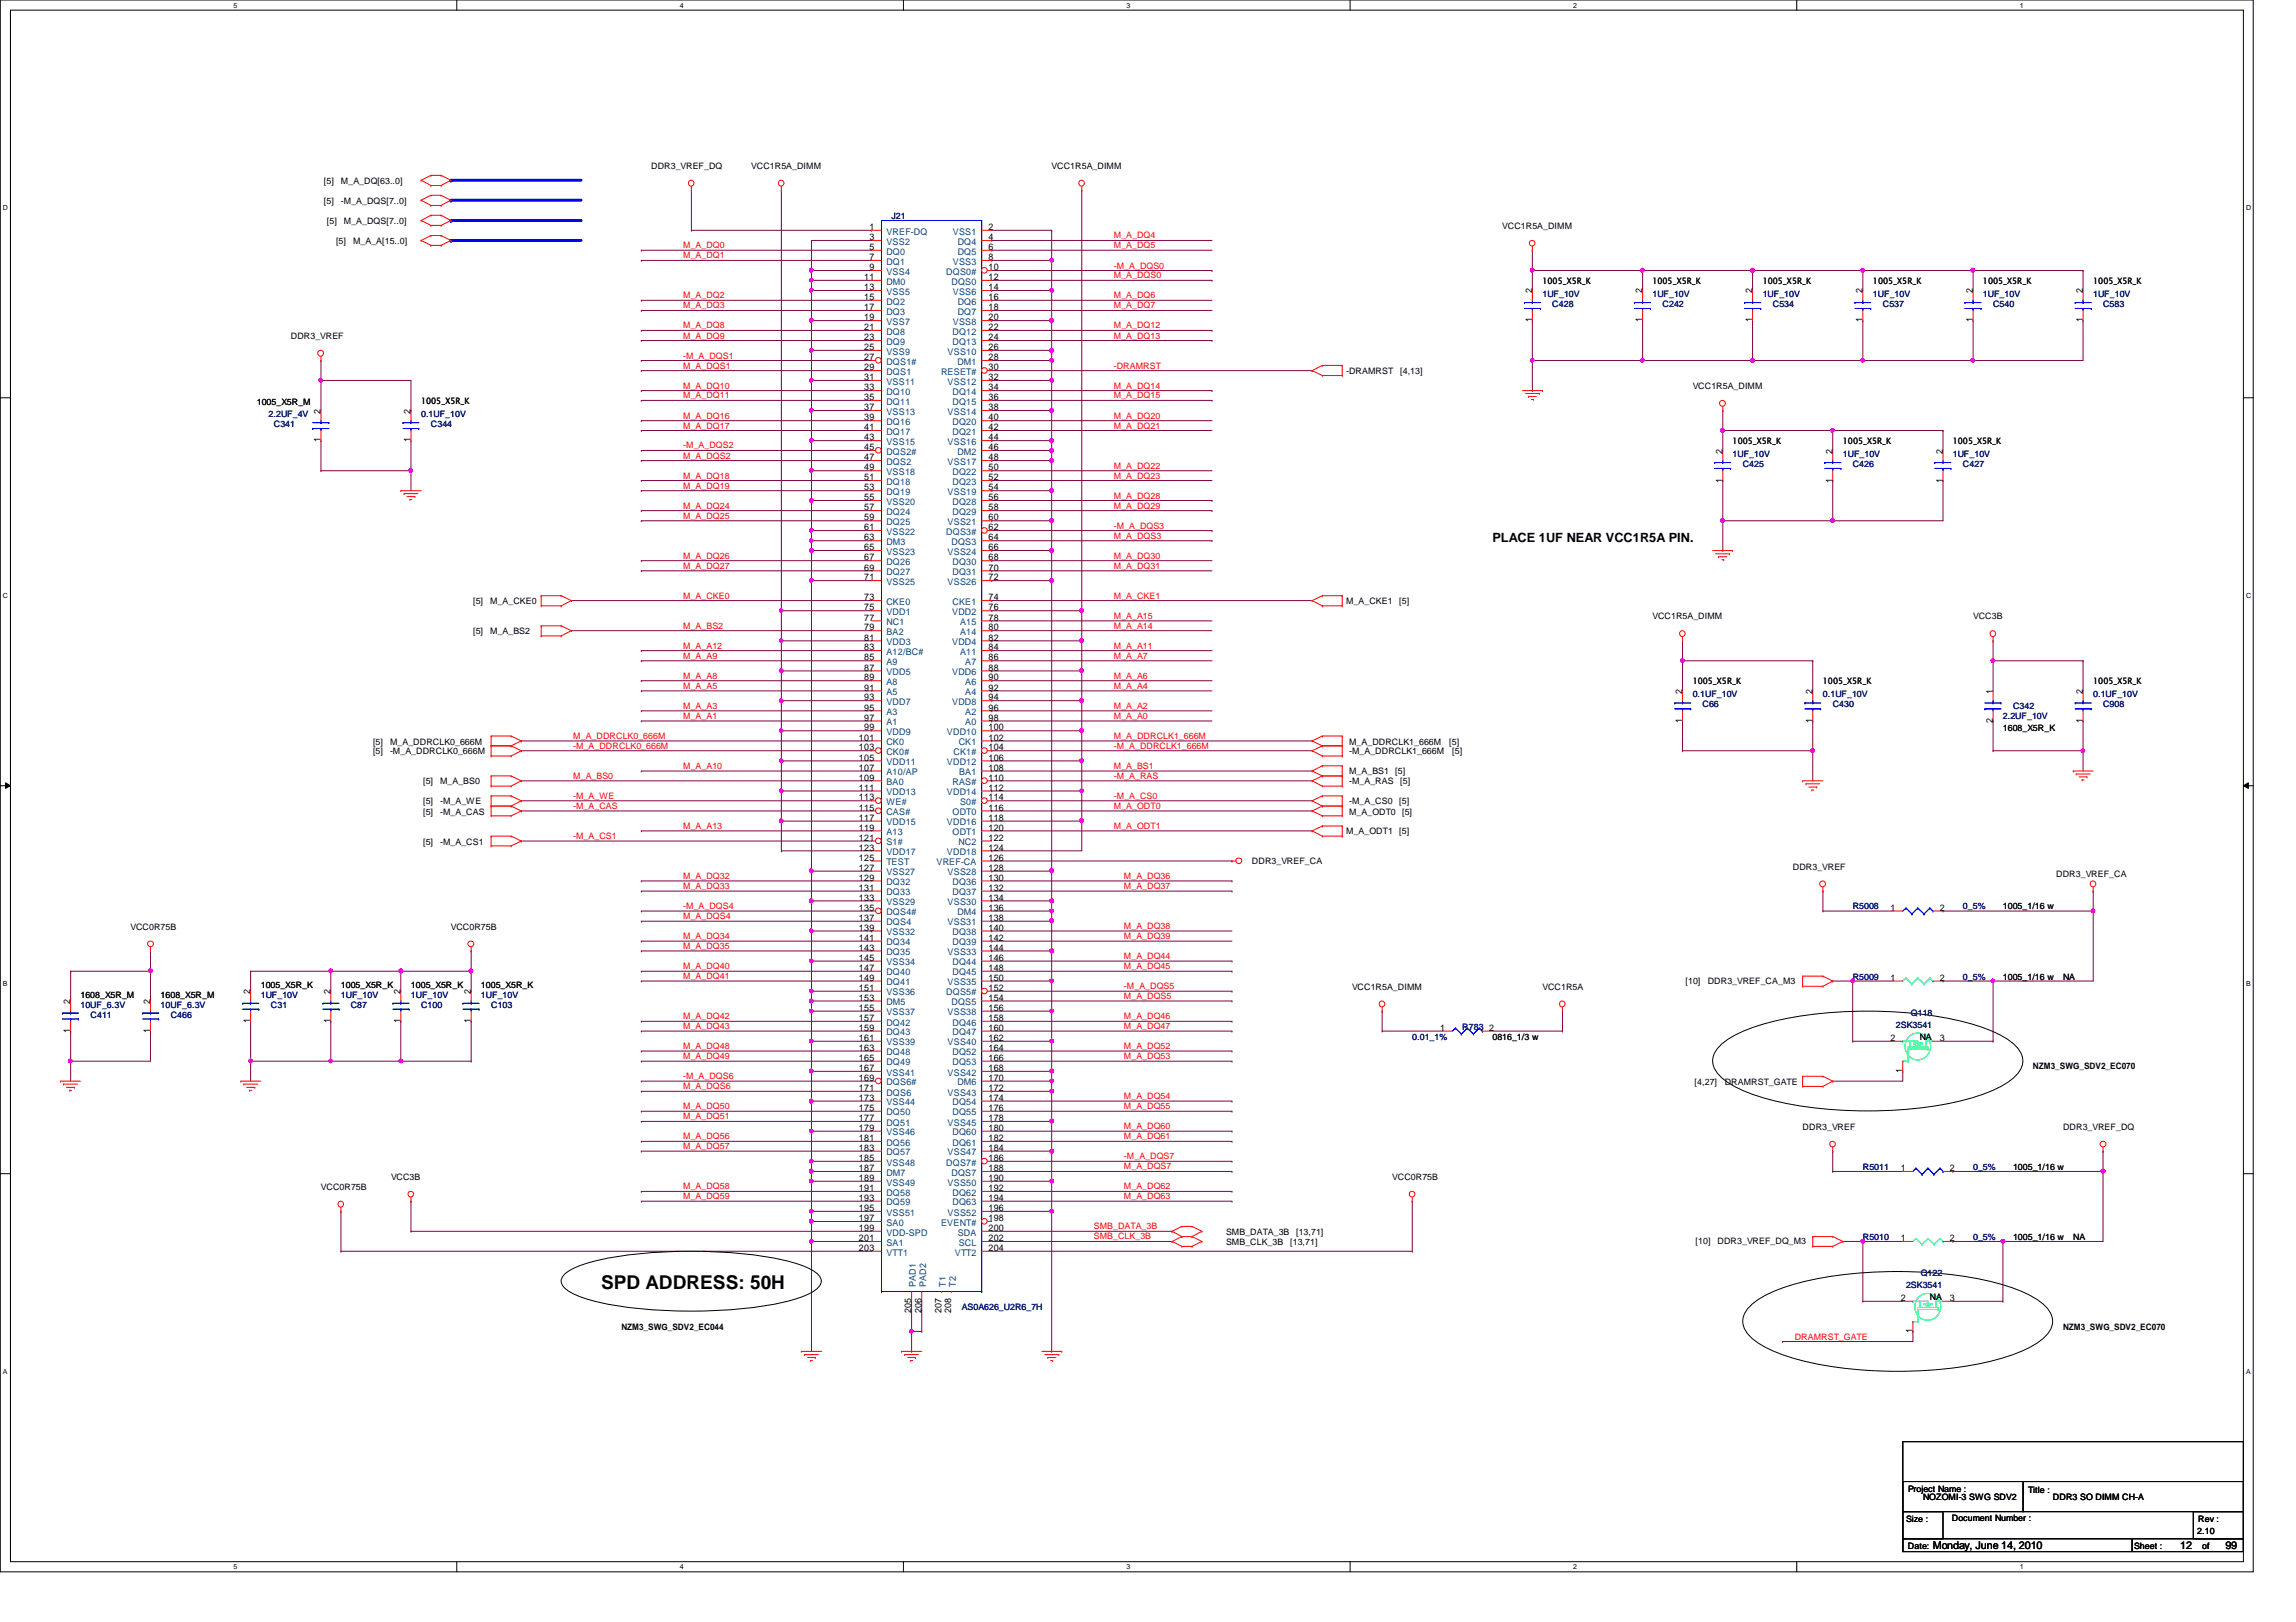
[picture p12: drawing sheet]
<svg xmlns="http://www.w3.org/2000/svg" width="297mm" height="210mm" viewBox="0 0 297 210" stroke-linecap="round" stroke-linejoin="round" font-family="sans-serif">
<defs><g id="words">
<text font-size="2.5" x="77.8" y="166.8">SPD ADDRESS: 50H</text>
<text font-size="1.7" x="193.1" y="70.2">PLACE 1UF NEAR VCC1R5A PIN.</text>
<g font-size="1.4">
<text x="250.1" y="200.4">Monday, June 14, 2010</text>
<text x="282.1" y="200.4">12</text>
<text x="287.9" y="200.4">99</text>
</g>
<g font-size="1.2">
<text x="112.5" y="29.8">1</text>
<text x="127.9" y="29.8">2</text>
<text x="112.5" y="31.1">3</text>
<text x="112.5" y="32.3">5</text>
<text x="112.5" y="33.7">7</text>
<text x="112.5" y="35">9</text>
<text x="127.9" y="31.1">4</text>
<text x="127.9" y="32.3">6</text>
<text x="127.9" y="33.7">8</text>
<text x="127.9" y="35">10</text>
<text x="111.8" y="36.2">11</text>
<text x="111.8" y="37.5">13</text>
<text x="111.8" y="38.8">15</text>
<text x="111.8" y="40.1">17</text>
<text x="111.8" y="41.4">19</text>
<text x="127.9" y="36.2">12</text>
<text x="127.9" y="37.5">14</text>
<text x="127.9" y="38.8">16</text>
<text x="127.9" y="40.1">18</text>
<text x="127.9" y="41.4">20</text>
<text x="198.2" y="41.7" transform="rotate(-90 198.2 41.7)">1</text>
<text x="198.2" y="38" transform="rotate(-90 198.2 38)">2</text>
<text x="212.5" y="41.7" transform="rotate(-90 212.5 41.7)">1</text>
<text x="212.5" y="38" transform="rotate(-90 212.5 38)">2</text>
<text x="226.7" y="41.7" transform="rotate(-90 226.7 41.7)">1</text>
<text x="226.7" y="38" transform="rotate(-90 226.7 38)">2</text>
<text x="241" y="41.7" transform="rotate(-90 241 41.7)">1</text>
<text x="241" y="38" transform="rotate(-90 241 38)">2</text>
<text x="255.2" y="41.7" transform="rotate(-90 255.2 41.7)">1</text>
<text x="255.2" y="38" transform="rotate(-90 255.2 38)">2</text>
<text x="269.4" y="41.7" transform="rotate(-90 269.4 41.7)">1</text>
<text x="269.4" y="38" transform="rotate(-90 269.4 38)">2</text>
<text x="111.8" y="42.7">21</text>
<text x="111.8" y="44">23</text>
<text x="111.8" y="45.3">25</text>
<text x="111.8" y="47.9">29</text>
<text x="111.8" y="46.6">27</text>
<text x="127.9" y="42.7">22</text>
<text x="127.9" y="44">24</text>
<text x="127.9" y="45.3">26</text>
<text x="127.9" y="46.6">28</text>
<text x="127.9" y="47.9">30</text>
<text x="41.5" y="53.6" transform="rotate(-90 41.5 53.6)">2</text>
<text x="53.1" y="53.6" transform="rotate(-90 53.1 53.6)">2</text>
<text x="111.8" y="49.2">31</text>
<text x="111.8" y="50.5">33</text>
<text x="111.8" y="51.8">35</text>
<text x="111.8" y="53.1">37</text>
<text x="127.9" y="49.2">32</text>
<text x="127.9" y="50.5">34</text>
<text x="127.9" y="51.8">36</text>
<text x="127.9" y="53.1">38</text>
<text x="41.5" y="57.2" transform="rotate(-90 41.5 57.2)">1</text>
<text x="53.1" y="57.2" transform="rotate(-90 53.1 57.2)">1</text>
<text x="111.8" y="54.4">39</text>
<text x="111.8" y="55.7">41</text>
<text x="111.8" y="57">43</text>
<text x="111.8" y="58.3">45</text>
<text x="111.8" y="59.6">47</text>
<text x="127.9" y="54.4">40</text>
<text x="127.9" y="55.7">42</text>
<text x="127.9" y="57">44</text>
<text x="127.9" y="58.3">46</text>
<text x="127.9" y="59.6">48</text>
<text x="222.8" y="58.7" transform="rotate(-90 222.8 58.7)">2</text>
<text x="237.1" y="58.7" transform="rotate(-90 237.1 58.7)">2</text>
<text x="251.3" y="58.7" transform="rotate(-90 251.3 58.7)">2</text>
<text x="111.8" y="60.9">49</text>
<text x="111.8" y="62.1">51</text>
<text x="111.8" y="63.5">53</text>
<text x="111.8" y="64.7">55</text>
<text x="127.9" y="60.9">50</text>
<text x="127.9" y="62.1">52</text>
<text x="127.9" y="63.5">54</text>
<text x="127.9" y="64.7">56</text>
<text x="222.8" y="62.4" transform="rotate(-90 222.8 62.4)">1</text>
<text x="237.1" y="62.4" transform="rotate(-90 237.1 62.4)">1</text>
<text x="251.3" y="62.4" transform="rotate(-90 251.3 62.4)">1</text>
<text x="111.8" y="66">57</text>
<text x="111.8" y="67.4">59</text>
<text x="111.8" y="68.6">61</text>
<text x="111.8" y="69.9">63</text>
<text x="111.8" y="71.2">65</text>
<text x="127.9" y="66">58</text>
<text x="127.9" y="67.4">60</text>
<text x="127.9" y="68.6">62</text>
<text x="127.9" y="69.9">64</text>
<text x="127.9" y="71.2">66</text>
<text x="111.8" y="72.5">67</text>
<text x="111.8" y="73.8">69</text>
<text x="111.8" y="75.1">71</text>
<text x="111.8" y="77.7">73</text>
<text x="127.9" y="72.5">68</text>
<text x="127.9" y="73.8">70</text>
<text x="127.9" y="75.1">72</text>
<text x="127.9" y="77.7">74</text>
<text x="111.8" y="79">75</text>
<text x="111.8" y="80.3">77</text>
<text x="111.8" y="81.6">79</text>
<text x="111.8" y="82.9">81</text>
<text x="127.9" y="79">76</text>
<text x="127.9" y="80.3">78</text>
<text x="127.9" y="81.6">80</text>
<text x="127.9" y="82.9">82</text>
<text x="111.8" y="84.2">83</text>
<text x="111.8" y="85.5">85</text>
<text x="111.8" y="88.1">89</text>
<text x="111.8" y="89.4">91</text>
<text x="111.8" y="86.8">87</text>
<text x="127.9" y="84.2">84</text>
<text x="127.9" y="85.5">86</text>
<text x="127.9" y="86.8">88</text>
<text x="127.9" y="88.1">90</text>
<text x="127.9" y="89.4">92</text>
<text x="217.6" y="89.8" transform="rotate(-90 217.6 89.8)">2</text>
<text x="234.5" y="89.8" transform="rotate(-90 234.5 89.8)">2</text>
<text x="257.8" y="89.8" transform="rotate(-90 257.8 89.8)">1</text>
<text x="269.4" y="89.8" transform="rotate(-90 269.4 89.8)">2</text>
<text x="111.1" y="95.8">101</text>
<text x="111.8" y="90.6">93</text>
<text x="111.8" y="91.9">95</text>
<text x="111.8" y="93.3">97</text>
<text x="111.8" y="94.5">99</text>
<text x="127.9" y="90.6">94</text>
<text x="127.9" y="91.9">96</text>
<text x="127.9" y="93.3">98</text>
<text x="127.9" y="94.5">100</text>
<text x="127.9" y="95.8">102</text>
<text x="217.6" y="93.5" transform="rotate(-90 217.6 93.5)">1</text>
<text x="234.5" y="93.5" transform="rotate(-90 234.5 93.5)">1</text>
<text x="257.8" y="93.5" transform="rotate(-90 257.8 93.5)">2</text>
<text x="269.4" y="93.5" transform="rotate(-90 269.4 93.5)">1</text>
<text x="111.1" y="97.1">103</text>
<text x="111.1" y="98.4">105</text>
<text x="111.1" y="99.7">107</text>
<text x="111.1" y="101">109</text>
<text x="127.9" y="97.1">104</text>
<text x="127.9" y="98.4">106</text>
<text x="127.9" y="99.7">108</text>
<text x="127.9" y="101">110</text>
<text x="111.1" y="102.3">111</text>
<text x="111.1" y="103.6">113</text>
<text x="111.1" y="104.9">115</text>
<text x="111.1" y="106.2">117</text>
<text x="111.1" y="107.5">119</text>
<text x="127.9" y="102.3">112</text>
<text x="127.9" y="103.6">114</text>
<text x="127.9" y="104.9">116</text>
<text x="127.9" y="106.2">118</text>
<text x="127.9" y="107.5">120</text>
<text x="111.1" y="108.8">121</text>
<text x="111.1" y="110.1">123</text>
<text x="111.1" y="111.4">125</text>
<text x="111.1" y="112.7">127</text>
<text x="111.1" y="114">129</text>
<text x="127.9" y="108.8">122</text>
<text x="127.9" y="110.1">124</text>
<text x="127.9" y="111.4">126</text>
<text x="127.9" y="112.7">128</text>
<text x="127.9" y="114">130</text>
<text x="111.1" y="115.3">131</text>
<text x="111.1" y="116.5">133</text>
<text x="111.1" y="117.9">135</text>
<text x="111.1" y="119.2">137</text>
<text x="127.9" y="115.3">132</text>
<text x="127.9" y="116.5">134</text>
<text x="127.9" y="117.9">136</text>
<text x="127.9" y="119.2">138</text>
<text x="244.6" y="117.9">1</text>
<text x="250.9" y="117.9">2</text>
<text x="111.1" y="120.4">139</text>
<text x="111.1" y="121.8">141</text>
<text x="111.1" y="123">143</text>
<text x="111.1" y="124.3">145</text>
<text x="111.1" y="125.6">147</text>
<text x="127.9" y="120.4">140</text>
<text x="127.9" y="121.8">142</text>
<text x="127.9" y="123">144</text>
<text x="127.9" y="124.3">146</text>
<text x="127.9" y="125.6">148</text>
<text x="9.1" y="130" transform="rotate(-90 9.1 130)">2</text>
<text x="19.4" y="130" transform="rotate(-90 19.4 130)">2</text>
<text x="32.4" y="128.7" transform="rotate(-90 32.4 128.7)">2</text>
<text x="42.8" y="128.7" transform="rotate(-90 42.8 128.7)">2</text>
<text x="51.8" y="128.7" transform="rotate(-90 51.8 128.7)">2</text>
<text x="60.9" y="128.7" transform="rotate(-90 60.9 128.7)">2</text>
<text x="111.1" y="126.9">149</text>
<text x="111.1" y="128.2">151</text>
<text x="111.1" y="129.5">153</text>
<text x="111.1" y="130.8">155</text>
<text x="127.9" y="126.9">150</text>
<text x="127.9" y="128.2">152</text>
<text x="127.9" y="129.5">154</text>
<text x="127.9" y="130.8">156</text>
<text x="244.6" y="126.9">1</text>
<text x="250.9" y="126.9">2</text>
<text x="9.1" y="133.7" transform="rotate(-90 9.1 133.7)">1</text>
<text x="19.4" y="133.7" transform="rotate(-90 19.4 133.7)">1</text>
<text x="32.4" y="132.4" transform="rotate(-90 32.4 132.4)">1</text>
<text x="42.8" y="132.4" transform="rotate(-90 42.8 132.4)">1</text>
<text x="51.8" y="132.4" transform="rotate(-90 51.8 132.4)">1</text>
<text x="60.9" y="132.4" transform="rotate(-90 60.9 132.4)">1</text>
<text x="111.1" y="132.1">157</text>
<text x="111.1" y="133.4">159</text>
<text x="111.1" y="134.7">161</text>
<text x="111.1" y="136">163</text>
<text x="111.1" y="137.3">165</text>
<text x="127.9" y="132.1">158</text>
<text x="127.9" y="133.4">160</text>
<text x="127.9" y="134.7">162</text>
<text x="127.9" y="136">164</text>
<text x="127.9" y="137.3">166</text>
<text x="186.3" y="133.4">1</text>
<text x="192.7" y="133.4">2</text>
<text x="244.6" y="134.7">2</text>
<text x="250.9" y="134.7">3</text>
<text x="111.1" y="138.6">167</text>
<text x="111.1" y="139.9">169</text>
<text x="111.1" y="141.2">171</text>
<text x="111.1" y="142.5">173</text>
<text x="111.1" y="143.8">175</text>
<text x="127.9" y="138.6">168</text>
<text x="127.9" y="139.9">170</text>
<text x="127.9" y="141.2">172</text>
<text x="127.9" y="142.5">174</text>
<text x="127.9" y="143.8">176</text>
<text x="246.1" y="138.9" transform="rotate(-90 246.1 138.9)">1</text>
<text x="111.1" y="145.1">177</text>
<text x="111.1" y="146.3">179</text>
<text x="111.1" y="147.7">181</text>
<text x="111.1" y="148.9">183</text>
<text x="127.9" y="145.1">178</text>
<text x="127.9" y="146.3">180</text>
<text x="127.9" y="147.7">182</text>
<text x="127.9" y="148.9">184</text>
<text x="111.1" y="150.2">185</text>
<text x="111.1" y="151.6">187</text>
<text x="111.1" y="152.8">189</text>
<text x="111.1" y="154.1">191</text>
<text x="111.1" y="155.4">193</text>
<text x="127.9" y="150.2">186</text>
<text x="127.9" y="151.6">188</text>
<text x="127.9" y="152.8">190</text>
<text x="127.9" y="154.1">192</text>
<text x="127.9" y="155.4">194</text>
<text x="245.9" y="151.6">1</text>
<text x="252.3" y="151.6">2</text>
<text x="111.1" y="156.7">195</text>
<text x="111.1" y="158">197</text>
<text x="111.1" y="159.3">199</text>
<text x="111.1" y="160.6">201</text>
<text x="111.1" y="161.9">203</text>
<text x="127.9" y="156.7">196</text>
<text x="127.9" y="158">198</text>
<text x="127.9" y="159.3">200</text>
<text x="127.9" y="160.6">202</text>
<text x="127.9" y="161.9">204</text>
<text x="245.9" y="160.6">1</text>
<text x="252.3" y="160.6">2</text>
<text x="117.9" y="169.9" transform="rotate(-90 117.9 169.9)">205</text>
<text x="119.2" y="169.9" transform="rotate(-90 119.2 169.9)">206</text>
<text x="121.8" y="169.9" transform="rotate(-90 121.8 169.9)">207</text>
<text x="123.1" y="169.9" transform="rotate(-90 123.1 169.9)">208</text>
<text x="245.9" y="168.4">2</text>
<text x="247.4" y="172.6" transform="rotate(-90 247.4 172.6)">1</text>
<text x="252.3" y="168.4">3</text>
</g>
<g font-size="1.2" fill="#004080">
<text x="114.7" y="30.4">VREF-DQ</text>
<text x="114.7" y="31.7">VSS2</text>
<text x="114.7" y="32.9">DQ0</text>
<text x="114.7" y="34.2">DQ1</text>
<text x="114.7" y="35.6">VSS4</text>
<text x="122.4" y="35.6">DQS0#</text>
<text x="123.3" y="30.4">VSS1</text>
<text x="123.3" y="34.2">VSS3</text>
<text x="123.9" y="31.7">DQ4</text>
<text x="123.9" y="32.9">DQ5</text>
<text x="114.7" y="36.8">DM0</text>
<text x="114.7" y="38.1">VSS5</text>
<text x="114.7" y="39.4">DQ2</text>
<text x="114.7" y="40.7">DQ3</text>
<text x="123.1" y="36.8">DQS0</text>
<text x="123.3" y="38.1">VSS6</text>
<text x="123.9" y="39.4">DQ6</text>
<text x="123.9" y="40.7">DQ7</text>
<text x="114.7" y="42">VSS7</text>
<text x="114.7" y="43.3">DQ8</text>
<text x="114.7" y="44.6">DQ9</text>
<text x="114.7" y="45.9">VSS9</text>
<text x="114.7" y="47.2">DQS1#</text>
<text x="122.6" y="45.9">VSS10</text>
<text x="123.2" y="43.3">DQ12</text>
<text x="123.2" y="44.6">DQ13</text>
<text x="123.3" y="42">VSS8</text>
<text x="123.9" y="47.2">DM1</text>
<text x="114.7" y="49.8">VSS11</text>
<text x="114.7" y="51.1">DQ10</text>
<text x="114.7" y="52.4">DQ11</text>
<text x="114.7" y="53.7">VSS13</text>
<text x="114.7" y="48.5">DQS1</text>
<text x="121.7" y="48.5">RESET#</text>
<text x="122.6" y="49.8">VSS12</text>
<text x="122.6" y="53.7">VSS14</text>
<text x="123.2" y="51.1">DQ14</text>
<text x="123.2" y="52.4">DQ15</text>
<text x="114.7" y="55">DQ16</text>
<text x="114.7" y="56.3">DQ17</text>
<text x="114.7" y="57.6">VSS15</text>
<text x="114.7" y="58.8">DQS2#</text>
<text x="122.6" y="57.6">VSS16</text>
<text x="123.2" y="55">DQ20</text>
<text x="123.2" y="56.3">DQ21</text>
<text x="123.9" y="58.8">DM2</text>
<text x="114.7" y="60.2">DQS2</text>
<text x="114.7" y="61.5">VSS18</text>
<text x="114.7" y="62.7">DQ18</text>
<text x="114.7" y="64.1">DQ19</text>
<text x="114.7" y="65.3">VSS20</text>
<text x="122.6" y="64.1">VSS19</text>
<text x="122.6" y="60.2">VSS17</text>
<text x="123.2" y="61.5">DQ22</text>
<text x="123.2" y="62.7">DQ23</text>
<text x="123.2" y="65.3">DQ28</text>
<text x="114.7" y="66.6">DQ24</text>
<text x="114.7" y="67.9">DQ25</text>
<text x="114.7" y="69.2">VSS22</text>
<text x="114.7" y="70.5">DM3</text>
<text x="114.7" y="71.8">VSS23</text>
<text x="122.4" y="69.2">DQS3#</text>
<text x="122.6" y="67.9">VSS21</text>
<text x="122.6" y="71.8">VSS24</text>
<text x="123.1" y="70.5">DQS3</text>
<text x="123.2" y="66.6">DQ29</text>
<text x="114.7" y="73.1">DQ26</text>
<text x="114.7" y="74.4">DQ27</text>
<text x="114.7" y="75.7">VSS25</text>
<text x="122.6" y="75.7">VSS26</text>
<text x="123.2" y="73.1">DQ30</text>
<text x="123.2" y="74.4">DQ31</text>
<text x="114.7" y="78.3">CKE0</text>
<text x="114.7" y="79.6">VDD1</text>
<text x="114.7" y="80.9">NC1</text>
<text x="114.7" y="82.2">BA2</text>
<text x="114.7" y="83.5">VDD3</text>
<text x="123.2" y="79.6">VDD2</text>
<text x="123.2" y="83.5">VDD4</text>
<text x="123.2" y="78.3">CKE1</text>
<text x="124.2" y="80.9">A15</text>
<text x="124.2" y="82.2">A14</text>
<text x="114.7" y="84.8">A12/BC#</text>
<text x="114.7" y="86.1">A9</text>
<text x="114.7" y="88.6">A8</text>
<text x="114.7" y="90">A5</text>
<text x="114.7" y="87.4">VDD5</text>
<text x="123.2" y="87.4">VDD6</text>
<text x="124.2" y="84.8">A11</text>
<text x="124.9" y="86.1">A7</text>
<text x="124.9" y="88.6">A6</text>
<text x="124.9" y="90">A4</text>
<text x="114.7" y="91.2">VDD7</text>
<text x="114.7" y="92.5">A3</text>
<text x="114.7" y="93.9">A1</text>
<text x="114.7" y="95.1">VDD9</text>
<text x="122.5" y="95.1">VDD10</text>
<text x="123.2" y="91.2">VDD8</text>
<text x="124.9" y="92.5">A2</text>
<text x="124.9" y="93.9">A0</text>
<text x="114.7" y="96.4">CK0</text>
<text x="114.7" y="97.7">CK0#</text>
<text x="114.7" y="99">VDD11</text>
<text x="114.7" y="100.3">A10/AP</text>
<text x="114.7" y="101.6">BA0</text>
<text x="122.5" y="99">VDD12</text>
<text x="123.2" y="101.6">RAS#</text>
<text x="123.4" y="97.7">CK1#</text>
<text x="124" y="96.4">CK1</text>
<text x="124.1" y="100.3">BA1</text>
<text x="114.7" y="102.9">VDD13</text>
<text x="114.7" y="104.2">WE#</text>
<text x="114.7" y="105.5">CAS#</text>
<text x="114.7" y="106.8">VDD15</text>
<text x="122.5" y="102.9">VDD14</text>
<text x="122.5" y="106.8">VDD16</text>
<text x="123.2" y="105.5">ODT0</text>
<text x="124.2" y="104.2">S0#</text>
<text x="114.7" y="108.1">A13</text>
<text x="114.7" y="109.4">S1#</text>
<text x="114.7" y="110.7">VDD17</text>
<text x="114.7" y="112">TEST</text>
<text x="114.7" y="113.3">VSS27</text>
<text x="121.2" y="112">VREF-CA</text>
<text x="122.5" y="110.7">VDD18</text>
<text x="122.6" y="113.3">VSS28</text>
<text x="123.2" y="108.1">ODT1</text>
<text x="124" y="109.4">NC2</text>
<text x="114.7" y="114.6">DQ32</text>
<text x="114.7" y="115.9">DQ33</text>
<text x="114.7" y="117.1">VSS29</text>
<text x="114.7" y="118.4">DQS4#</text>
<text x="114.7" y="119.8">DQS4</text>
<text x="122.6" y="117.1">VSS30</text>
<text x="122.6" y="119.8">VSS31</text>
<text x="123.2" y="114.6">DQ36</text>
<text x="123.2" y="115.9">DQ37</text>
<text x="123.9" y="118.4">DM4</text>
<text x="114.7" y="121">VSS32</text>
<text x="114.7" y="122.3">DQ34</text>
<text x="114.7" y="123.6">DQ35</text>
<text x="114.7" y="124.9">VSS34</text>
<text x="122.6" y="123.6">VSS33</text>
<text x="123.2" y="121">DQ38</text>
<text x="123.2" y="122.3">DQ39</text>
<text x="123.2" y="124.9">DQ44</text>
<text x="114.7" y="126.2">DQ40</text>
<text x="114.7" y="127.5">DQ41</text>
<text x="114.7" y="128.8">VSS36</text>
<text x="114.7" y="130.1">DM5</text>
<text x="114.7" y="131.4">VSS37</text>
<text x="122.4" y="128.8">DQS5#</text>
<text x="122.6" y="127.5">VSS35</text>
<text x="122.6" y="131.4">VSS38</text>
<text x="123.1" y="130.1">DQS5</text>
<text x="123.2" y="126.2">DQ45</text>
<text x="114.7" y="132.7">DQ42</text>
<text x="114.7" y="134">DQ43</text>
<text x="114.7" y="135.3">VSS39</text>
<text x="114.7" y="136.6">DQ48</text>
<text x="114.7" y="137.9">DQ49</text>
<text x="122.6" y="135.3">VSS40</text>
<text x="123.2" y="132.7">DQ46</text>
<text x="123.2" y="134">DQ47</text>
<text x="123.2" y="136.6">DQ52</text>
<text x="123.2" y="137.9">DQ53</text>
<text x="114.7" y="139.2">VSS41</text>
<text x="114.7" y="140.5">DQS6#</text>
<text x="114.7" y="141.8">DQS6</text>
<text x="114.7" y="143">VSS44</text>
<text x="122.6" y="139.2">VSS42</text>
<text x="122.6" y="141.8">VSS43</text>
<text x="123.2" y="143">DQ54</text>
<text x="123.9" y="140.5">DM6</text>
<text x="114.7" y="144.4">DQ50</text>
<text x="114.7" y="145.7">DQ51</text>
<text x="114.7" y="146.9">VSS46</text>
<text x="114.7" y="148.3">DQ56</text>
<text x="114.7" y="149.5">DQ57</text>
<text x="122.6" y="145.7">VSS45</text>
<text x="122.6" y="149.5">VSS47</text>
<text x="123.2" y="144.4">DQ55</text>
<text x="123.2" y="146.9">DQ60</text>
<text x="123.2" y="148.3">DQ61</text>
<text x="114.7" y="150.8">VSS48</text>
<text x="114.7" y="152.1">DM7</text>
<text x="114.7" y="153.4">VSS49</text>
<text x="114.7" y="154.7">DQ58</text>
<text x="114.7" y="156">DQ59</text>
<text x="122.4" y="150.8">DQS7#</text>
<text x="122.6" y="153.4">VSS50</text>
<text x="123.1" y="152.1">DQS7</text>
<text x="123.2" y="154.7">DQ62</text>
<text x="123.2" y="156">DQ63</text>
<text x="114.7" y="157.3">VSS51</text>
<text x="114.7" y="158.6">SA0</text>
<text x="114.7" y="159.9">VDD-SPD</text>
<text x="114.7" y="161.2">SA1</text>
<text x="121.7" y="158.6">EVENT#</text>
<text x="122.6" y="157.3">VSS52</text>
<text x="123.9" y="159.9">SDA</text>
<text x="124" y="161.2">SCL</text>
<text x="114.7" y="162.5">VTT1</text>
<text x="118.5" y="166.5" transform="rotate(-90 118.5 166.5)">PAD1</text>
<text x="119.8" y="166.5" transform="rotate(-90 119.8 166.5)">PAD2</text>
<text x="122.4" y="166.5" transform="rotate(-90 122.4 166.5)">T1</text>
<text x="123.5" y="162.5">VTT2</text>
<text x="123.7" y="166.5" transform="rotate(-90 123.7 166.5)">T2</text>
</g>
<g font-size="1.1">
<text x="41.9" y="23.8">[5]</text>
<text x="44.1" y="23.8">M_A_DQ[63..0]</text>
<text x="84.2" y="21.8">DDR3_VREF_DQ</text>
<text x="97.2" y="21.8">VCC1R5A_DIMM</text>
<text x="136.1" y="21.8">VCC1R5A_DIMM</text>
<text x="41.9" y="26.4">[5]</text>
<text x="42.3" y="29">[5]</text>
<text x="44.1" y="26.4">-M_A_DQS[7..0]</text>
<text x="44.5" y="29">M_A_DQS[7..0]</text>
<text x="194.3" y="29.6">VCC1R5A_DIMM</text>
<text x="43.5" y="31.6">[5]</text>
<text x="45.7" y="31.6">M_A_A[15..0]</text>
<text x="199.6" y="36.7">1005_X5R_K</text>
<text x="213.8" y="36.7">1005_X5R_K</text>
<text x="228" y="36.7">1005_X5R_K</text>
<text x="242.3" y="36.7">1005_X5R_K</text>
<text x="256.5" y="36.7">1005_X5R_K</text>
<text x="270.8" y="36.7">1005_X5R_K</text>
<text x="37.6" y="43.9">DDR3_VREF</text>
<text x="33.2" y="52.4">1005_X5R_M</text>
<text x="54.5" y="52.2">1005_X5R_K</text>
<text x="174.2" y="48.4">-DRAMRST</text>
<text x="181.1" y="48.4">[4,13]</text>
<text x="219" y="50.3">VCC1R5A_DIMM</text>
<text x="224.2" y="57.4">1005_X5R_K</text>
<text x="238.4" y="57.4">1005_X5R_K</text>
<text x="252.6" y="57.4">1005_X5R_K</text>
<text x="61.2" y="78.2">[5]</text>
<text x="61.2" y="82.1">[5]</text>
<text x="63.4" y="78.2">M_A_CKE0</text>
<text x="63.4" y="82.1">M_A_BS2</text>
<text x="174.2" y="78.2">M_A_CKE1</text>
<text x="181" y="78.2">[5]</text>
<text x="213.8" y="80.1">VCC1R5A_DIMM</text>
<text x="255.3" y="80.1">VCC3B</text>
<text x="219" y="88.5">1005_X5R_K</text>
<text x="235.8" y="88.5">1005_X5R_K</text>
<text x="270.8" y="88.5">1005_X5R_K</text>
<text x="259.1" y="94.7">1608_X5R_K</text>
<text x="48.3" y="96.4">[5]</text>
<text x="48.3" y="97.6">[5]</text>
<text x="50.5" y="96.4">M_A_DDRCLK0_666M</text>
<text x="50.5" y="97.6">-M_A_DDRCLK0_666M</text>
<text x="54.7" y="101.5">[5]</text>
<text x="56.9" y="101.5">M_A_BS0</text>
<text x="174.5" y="96.4">M_A_DDRCLK1_666M</text>
<text x="174.5" y="97.6">-M_A_DDRCLK1_666M</text>
<text x="174.5" y="100.2">M_A_BS1</text>
<text x="174.5" y="101.5">-M_A_RAS</text>
<text x="180.5" y="100.2">[5]</text>
<text x="181.1" y="101.5">[5]</text>
<text x="187.5" y="96.4">[5]</text>
<text x="187.9" y="97.6">[5]</text>
<text x="54.7" y="105.4">[5]</text>
<text x="54.7" y="104.1">[5]</text>
<text x="56.9" y="105.4">-M_A_CAS</text>
<text x="56.9" y="104.1">-M_A_WE</text>
<text x="174.2" y="108">M_A_ODT1</text>
<text x="174.5" y="104.1">-M_A_CS0</text>
<text x="174.5" y="105.4">M_A_ODT0</text>
<text x="181" y="104.1">[5]</text>
<text x="181" y="108">[5]</text>
<text x="181.4" y="105.4">[5]</text>
<text x="54.7" y="109.3">[5]</text>
<text x="56.9" y="109.3">-M_A_CS1</text>
<text x="162" y="111.8">DDR3_VREF_CA</text>
<text x="231.9" y="112.5">DDR3_VREF</text>
<text x="266" y="113.5">DDR3_VREF_CA</text>
<text x="259.1" y="117.7">1005_1/16 w</text>
<text x="16.9" y="120.3">VCC0R75B</text>
<text x="58.3" y="120.3">VCC0R75B</text>
<text x="10.4" y="129.1">1608_X5R_M</text>
<text x="20.8" y="129.1">1608_X5R_M</text>
<text x="33.7" y="127.8">1005_X5R_K</text>
<text x="44.1" y="127.8">1005_X5R_K</text>
<text x="53.2" y="127.8">1005_X5R_K</text>
<text x="62.2" y="127.8">1005_X5R_K</text>
<text x="174.9" y="128.1">VCC1R5A_DIMM</text>
<text x="199.6" y="128.1">VCC1R5A</text>
<text x="218.1" y="127.3">[10]</text>
<text x="220.9" y="127.3">DDR3_VREF_CA_M3</text>
<text x="259.1" y="126.8">1005_1/16 w</text>
<text x="266.9" y="126.8">NA</text>
<text x="193.1" y="134.5">0816_1/3 w</text>
<text x="248.4" y="134.5">NA</text>
<text x="219.2" y="140.4">[4,27]</text>
<text x="223.1" y="140.4">DRAMRST_GATE</text>
<text x="263" y="138.4">NZM3_SWG_SDV2_EC070</text>
<text x="233.2" y="146.2">DDR3_VREF</text>
<text x="266.9" y="146.2">DDR3_VREF_DQ</text>
<text x="41.5" y="154">VCC0R75B</text>
<text x="50.6" y="152.7">VCC3B</text>
<text x="180.1" y="152.7">VCC0R75B</text>
<text x="260.4" y="151.4">1005_1/16 w</text>
<text x="158.6" y="159.8">SMB_DATA_3B</text>
<text x="158.6" y="161.1">SMB_CLK_3B</text>
<text x="166.9" y="161.1">[13,71]</text>
<text x="167.7" y="159.8">[13,71]</text>
<text x="219.4" y="161">[10]</text>
<text x="222.2" y="161">DDR3_VREF_DQ_M3</text>
<text x="260.4" y="160.4">1005_1/16 w</text>
<text x="268.2" y="160.4">NA</text>
<text x="80.4" y="172.1">NZM3_SWG_SDV2_EC044</text>
<text x="249.7" y="168.2">NA</text>
<text x="266.9" y="172.1">NZM3_SWG_SDV2_EC070</text>
<text x="246.6" y="197">Size :</text>
<text x="246.8" y="193.1">Project Name :</text>
<text x="248.8" y="194.1">NOZOMI-3 SWG SDV2</text>
<text x="252.5" y="196.8">Document Number :</text>
<text x="262.4" y="193.2">Title :</text>
<text x="265.6" y="194.1">DDR3 SO DIMM CH-A</text>
<text x="284.4" y="197">Rev :</text>
<text x="246.8" y="200.5">Date:</text>
<text x="276.1" y="200.5">Sheet :</text>
<text x="284.3" y="198.5">2.10</text>
<text x="284.9" y="200.5">of</text>
</g>
<g font-size="1.1" fill="#000080">
<text x="115.4" y="28.3">J21</text>
<text x="199.6" y="38.4">1UF_10V</text>
<text x="200.8" y="39.7">C428</text>
<text x="213.8" y="38.4">1UF_10V</text>
<text x="215.1" y="39.7">C242</text>
<text x="228" y="38.4">1UF_10V</text>
<text x="229.4" y="39.7">C534</text>
<text x="242.3" y="38.4">1UF_10V</text>
<text x="243.6" y="39.7">C537</text>
<text x="256.5" y="38.4">1UF_10V</text>
<text x="257.8" y="39.7">C540</text>
<text x="270.8" y="38.4">1UF_10V</text>
<text x="272.1" y="39.7">C583</text>
<text x="34.8" y="54">2.2UF_4V</text>
<text x="54.5" y="54">0.1UF_10V</text>
<text x="35.4" y="55.2">C341</text>
<text x="55.7" y="55.2">C344</text>
<text x="224.2" y="59.1">1UF_10V</text>
<text x="238.4" y="59.1">1UF_10V</text>
<text x="252.6" y="59.1">1UF_10V</text>
<text x="225.5" y="60.5">C425</text>
<text x="239.7" y="60.5">C426</text>
<text x="254" y="60.5">C427</text>
<text x="219" y="90.3">0.1UF_10V</text>
<text x="220.3" y="91.5">C66</text>
<text x="235.8" y="90.3">0.1UF_10V</text>
<text x="237.1" y="91.5">C430</text>
<text x="259.1" y="93.1">2.2UF_10V</text>
<text x="260.4" y="91.8">C342</text>
<text x="270.8" y="90.3">0.1UF_10V</text>
<text x="272.1" y="91.5">C908</text>
<text x="239.7" y="117.7">R5008</text>
<text x="254" y="117.7">0_5%</text>
<text x="10.4" y="130.4">10UF_6.3V</text>
<text x="11.7" y="131.7">C411</text>
<text x="20.8" y="130.4">10UF_6.3V</text>
<text x="22.1" y="131.7">C466</text>
<text x="33.7" y="129.1">1UF_10V</text>
<text x="35" y="130.4">C31</text>
<text x="44.1" y="129.1">1UF_10V</text>
<text x="45.4" y="130.4">C87</text>
<text x="53.2" y="129.1">1UF_10V</text>
<text x="54.5" y="130.4">C100</text>
<text x="62.2" y="129.1">1UF_10V</text>
<text x="63.5" y="130.4">C103</text>
<text x="239.7" y="126.8">R5009</text>
<text x="247.2" y="131.4">Q118</text>
<text x="254" y="126.8">0_5%</text>
<text x="182.7" y="134.5">0.01_1%</text>
<text x="189.2" y="133.3">R783</text>
<text x="245.3" y="133">2SK3541</text>
<text x="241" y="151.4">R5011</text>
<text x="255.3" y="151.4">0_5%</text>
<text x="241" y="160.4">R5010</text>
<text x="255.3" y="160.4">0_5%</text>
<text x="246.6" y="166.7">2SK3541</text>
<text x="248.5" y="165.1">Q122</text>
<text x="124.4" y="169.5">AS0A626_U2R6_7H</text>
</g>
<g font-size="1.1" fill="#f00">
<text x="88.4" y="32.1">M_A_DQ0</text>
<text x="88.4" y="33.4">M_A_DQ1</text>
<text x="144.1" y="30.9">M_A_DQ4</text>
<text x="144.1" y="32.1">M_A_DQ5</text>
<text x="144.1" y="34.8">-M_A_DQS0</text>
<text x="88.4" y="38.6">M_A_DQ2</text>
<text x="88.4" y="39.9">M_A_DQ3</text>
<text x="144.1" y="38.6">M_A_DQ6</text>
<text x="144.1" y="39.9">M_A_DQ7</text>
<text x="144.1" y="36">M_A_DQS0</text>
<text x="88.4" y="42.5">M_A_DQ8</text>
<text x="88.4" y="43.8">M_A_DQ9</text>
<text x="88.4" y="46.4">-M_A_DQS1</text>
<text x="88.4" y="47.7">M_A_DQS1</text>
<text x="144.1" y="42.5">M_A_DQ12</text>
<text x="144.1" y="43.8">M_A_DQ13</text>
<text x="144.1" y="47.7">-DRAMRST</text>
<text x="88.4" y="50.3">M_A_DQ10</text>
<text x="88.4" y="51.6">M_A_DQ11</text>
<text x="144.1" y="50.3">M_A_DQ14</text>
<text x="144.1" y="51.6">M_A_DQ15</text>
<text x="88.4" y="54.2">M_A_DQ16</text>
<text x="88.4" y="55.5">M_A_DQ17</text>
<text x="88.4" y="58">-M_A_DQS2</text>
<text x="88.4" y="59.4">M_A_DQS2</text>
<text x="144.1" y="54.2">M_A_DQ20</text>
<text x="144.1" y="55.5">M_A_DQ21</text>
<text x="88.4" y="61.9">M_A_DQ18</text>
<text x="88.4" y="63.2">M_A_DQ19</text>
<text x="88.4" y="65.8">M_A_DQ24</text>
<text x="144.1" y="60.7">M_A_DQ22</text>
<text x="144.1" y="61.9">M_A_DQ23</text>
<text x="144.1" y="64.5">M_A_DQ28</text>
<text x="144.1" y="65.8">M_A_DQ29</text>
<text x="88.4" y="67.1">M_A_DQ25</text>
<text x="144.1" y="68.4">-M_A_DQS3</text>
<text x="144.1" y="69.7">M_A_DQS3</text>
<text x="88.4" y="72.3">M_A_DQ26</text>
<text x="88.4" y="73.6">M_A_DQ27</text>
<text x="88.4" y="77.5">M_A_CKE0</text>
<text x="144.1" y="72.3">M_A_DQ30</text>
<text x="144.1" y="73.6">M_A_DQ31</text>
<text x="144.1" y="77.5">M_A_CKE1</text>
<text x="88.4" y="83.9">M_A_A12</text>
<text x="88.4" y="81.4">M_A_BS2</text>
<text x="144.1" y="83.9">M_A_A11</text>
<text x="144.1" y="81.4">M_A_A14</text>
<text x="144.1" y="80.1">M_A_A15</text>
<text x="88.4" y="85.3">M_A_A9</text>
<text x="88.4" y="89.2">M_A_A5</text>
<text x="88.4" y="87.8">M_A_A8</text>
<text x="144.1" y="89.2">M_A_A4</text>
<text x="144.1" y="87.8">M_A_A6</text>
<text x="144.1" y="85.3">M_A_A7</text>
<text x="74.2" y="95.6">M_A_DDRCLK0_666M</text>
<text x="88.4" y="93">M_A_A1</text>
<text x="88.4" y="91.7">M_A_A3</text>
<text x="144.1" y="93">M_A_A0</text>
<text x="144.1" y="91.7">M_A_A2</text>
<text x="144.1" y="95.6">M_A_DDRCLK1_666M</text>
<text x="74.2" y="100.8">M_A_BS0</text>
<text x="74.2" y="96.9">-M_A_DDRCLK0_666M</text>
<text x="88.4" y="99.5">M_A_A10</text>
<text x="144.1" y="96.9">-M_A_DDRCLK1_666M</text>
<text x="144.1" y="99.5">M_A_BS1</text>
<text x="144.1" y="100.8">-M_A_RAS</text>
<text x="74.2" y="104.7">-M_A_CAS</text>
<text x="74.2" y="103.4">-M_A_WE</text>
<text x="88.4" y="107.3">M_A_A13</text>
<text x="144.1" y="103.4">-M_A_CS0</text>
<text x="144.1" y="104.7">M_A_ODT0</text>
<text x="144.1" y="107.3">M_A_ODT1</text>
<text x="74.2" y="108.6">-M_A_CS1</text>
<text x="88.4" y="113.7">M_A_DQ32</text>
<text x="145.4" y="113.7">M_A_DQ36</text>
<text x="88.4" y="115.1">M_A_DQ33</text>
<text x="88.4" y="117.6">-M_A_DQS4</text>
<text x="88.4" y="119">M_A_DQS4</text>
<text x="145.4" y="115.1">M_A_DQ37</text>
<text x="88.4" y="121.5">M_A_DQ34</text>
<text x="88.4" y="122.8">M_A_DQ35</text>
<text x="88.4" y="125.4">M_A_DQ40</text>
<text x="145.4" y="120.2">M_A_DQ38</text>
<text x="145.4" y="121.5">M_A_DQ39</text>
<text x="145.4" y="124.1">M_A_DQ44</text>
<text x="145.4" y="125.4">M_A_DQ45</text>
<text x="88.4" y="126.7">M_A_DQ41</text>
<text x="88.4" y="131.9">M_A_DQ42</text>
<text x="145.4" y="131.9">M_A_DQ46</text>
<text x="145.4" y="128">-M_A_DQS5</text>
<text x="145.4" y="129.3">M_A_DQS5</text>
<text x="88.4" y="133.2">M_A_DQ43</text>
<text x="88.4" y="135.8">M_A_DQ48</text>
<text x="88.4" y="137.1">M_A_DQ49</text>
<text x="145.4" y="133.2">M_A_DQ47</text>
<text x="145.4" y="135.8">M_A_DQ52</text>
<text x="145.4" y="137.1">M_A_DQ53</text>
<text x="88.4" y="143.6">M_A_DQ50</text>
<text x="88.4" y="139.7">-M_A_DQS6</text>
<text x="88.4" y="141">M_A_DQS6</text>
<text x="145.4" y="142.2">M_A_DQ54</text>
<text x="145.4" y="143.6">M_A_DQ55</text>
<text x="88.4" y="144.9">M_A_DQ51</text>
<text x="88.4" y="147.4">M_A_DQ56</text>
<text x="88.4" y="148.7">M_A_DQ57</text>
<text x="145.4" y="146.1">M_A_DQ60</text>
<text x="145.4" y="147.4">M_A_DQ61</text>
<text x="88.4" y="153.9">M_A_DQ58</text>
<text x="88.4" y="155.2">M_A_DQ59</text>
<text x="145.4" y="153.9">M_A_DQ62</text>
<text x="145.4" y="155.2">M_A_DQ63</text>
<text x="145.4" y="150">-M_A_DQS7</text>
<text x="145.4" y="151.3">M_A_DQS7</text>
<text x="141.5" y="159.1">SMB_DATA_3B</text>
<text x="141.5" y="160.4">SMB_CLK_3B</text>
<text x="232.2" y="173.4">DRAMRST_GATE</text>
</g>
<g font-size=".9">
<text x="30.2" y="1">5</text>
<text x="88" y="1">4</text>
<text x="145.8" y="1">3</text>
<text x="203.5" y="1">2</text>
<text x="261.3" y="1">1</text>
<text x=".4" y="27.2">D</text>
<text x="290.6" y="27.2">D</text>
<text x=".4" y="77.3">C</text>
<text x="290.6" y="77.3">C</text>
<text x=".4" y="127.6">B</text>
<text x="290.6" y="127.6">B</text>
<text x=".4" y="177.8">A</text>
<text x="290.6" y="177.8">A</text>
<text x="30.2" y="203.1">5</text>
<text x="88" y="203.1">4</text>
<text x="145.8" y="203.1">3</text>
<text x="203.5" y="203.1">2</text>
<text x="261.3" y="203.1">1</text>
</g>
</g></defs>
<path d="M0 0h291.5v203.4h-291.5zM1.4 1.3h288.8v200.8h-288.8z" fill="none" stroke="#000" stroke-width=".13"/>
<g fill="#fff">
<path d="M30.2 .2h.5v1h-.5z"/>
<path d="M30.2 202.3h.5v1h-.5z"/>
</g>
<path d="M59.1 0v1.3M59.1 202.1v1.3" fill="none" stroke="#000" stroke-width=".13"/>
<g fill="#fff">
<path d="M88 .2h.5v1h-.5z"/>
<path d="M88 202.3h.5v1h-.5z"/>
</g>
<path d="M116.9 0v1.3M116.9 202.1v1.3" fill="none" stroke="#000" stroke-width=".13"/>
<g fill="#fff">
<path d="M145.8 .2h.5v1h-.5z"/>
<path d="M145.8 202.3h.5v1h-.5z"/>
</g>
<path d="M174.7 0v1.3M174.7 202.1v1.3" fill="none" stroke="#000" stroke-width=".13"/>
<g fill="#fff">
<path d="M203.5 .2h.5v1h-.5z"/>
<path d="M203.5 202.3h.5v1h-.5z"/>
</g>
<path d="M232.4 0v1.3M232.4 202.1v1.3" fill="none" stroke="#000" stroke-width=".13"/>
<g fill="#fff">
<path d="M261.3 .2h.5v1h-.5z"/>
<path d="M261.3 202.3h.5v1h-.5z"/>
<path d="M.4 26.4h.6v1h-.6z"/>
<path d="M290.6 26.4h.6v1h-.6z"/>
<path d="M.4 76.5h.6v1.1h-.6z"/>
<path d="M290.6 76.5h.6v1.1h-.6z"/>
</g>
<path d="M0 51.5h1.4M290.2 51.5h1.3" fill="none" stroke="#000" stroke-width=".13"/>
<g fill="#fff">
<path d="M.4 126.7h.6v1.1h-.6z"/>
<path d="M290.6 126.7h.6v1.1h-.6z"/>
</g>
<path d="M0 101.7h1.4M.7 101.3l.7 .4-.7 .3zM290.2 101.7l.7-.4v.7zM290.2 101.7h1.3" fill="none" stroke="#000" stroke-width=".13"/>
<path d="M.7 101.3l.7 .4-.7 .3zM290.2 101.7l.7-.4v.7z" fill="#000"/>
<g fill="#fff">
<path d="M.4 177h.5v1h-.5z"/>
<path d="M290.6 177h.5v1h-.5z"/>
</g>
<path d="M0 151.9h1.4M290.2 151.9h1.3" fill="none" stroke="#000" stroke-width=".13"/>
<path d="M128.3 33.7h.1M128.3 29.8h7.8M128.3 33.7h7.8M136.1 29.8h.1M136.1 33.7h.1M136.1 29.8v3.9" fill="none" stroke="#800040" stroke-width=".13"/>
<circle cx="136.1" cy="33.7" r=".25" fill="#f0f"/>
<circle cx="136.1" cy="33.7" r=".25" fill="none" stroke="#f0f" stroke-width=".13"/>
<path d="M128.3 37.6h.1M128.3 37.6h7.8M136.1 37.6h.1M136.1 33.7v3.9" fill="none" stroke="#800040" stroke-width=".13"/>
<circle cx="136.1" cy="37.6" r=".25" fill="#f0f"/>
<circle cx="136.1" cy="37.6" r=".25" fill="none" stroke="#f0f" stroke-width=".13"/>
<path d="M136.1 37.6v3.9M128.3 41.5h.1M128.3 41.5h7.8M136.1 41.5h.1" fill="none" stroke="#800040" stroke-width=".13"/>
<circle cx="136.1" cy="41.4" r=".26" fill="#f0f"/>
<circle cx="136.1" cy="41.4" r=".26" fill="none" stroke="#f0f" stroke-width=".13"/>
<path d="M128.3 45.3h.1M128.3 45.3h7.8M136.1 45.3h.1M136.1 41.5v3.8" fill="none" stroke="#800040" stroke-width=".13"/>
<circle cx="136.1" cy="45.3" r=".26" fill="#f0f"/>
<circle cx="136.1" cy="45.3" r=".26" fill="none" stroke="#f0f" stroke-width=".13"/>
<path d="M128.3 49.2h.1M128.3 49.2h7.8M136.1 46.7h.1M136.1 45.3v1.4" fill="none" stroke="#800040" stroke-width=".13"/>
<circle cx="136.1" cy="49.2" r=".25" fill="#f0f"/>
<circle cx="136.1" cy="49.2" r=".25" fill="none" stroke="#f0f" stroke-width=".13"/>
<path d="M128.3 53.1h7.8M136.1 53.1h.1M136.1 49.2v3.9" fill="none" stroke="#800040" stroke-width=".13"/>
<circle cx="136.1" cy="53.1" r=".25" fill="#f0f"/>
<circle cx="136.1" cy="53.1" r=".25" fill="none" stroke="#f0f" stroke-width=".13"/>
<path d="M128.3 57h.1M128.3 57h7.8M136.1 57h.1M136.1 53.1v3.9" fill="none" stroke="#800040" stroke-width=".13"/>
<circle cx="136.1" cy="57" r=".25" fill="#f0f"/>
<circle cx="136.1" cy="57" r=".25" fill="none" stroke="#f0f" stroke-width=".13"/>
<path d="M128.3 59.6h.1M128.3 59.6h7.8M136.1 58.3h.1M136.1 57v1.3" fill="none" stroke="#800040" stroke-width=".13"/>
<circle cx="136.1" cy="59.6" r=".25" fill="#f0f"/>
<circle cx="136.1" cy="59.6" r=".25" fill="none" stroke="#f0f" stroke-width=".13"/>
<path d="M136.1 59.6v3.9M128.3 63.5h.1M128.3 63.5h7.8M136.1 63.5h.1" fill="none" stroke="#800040" stroke-width=".13"/>
<circle cx="136.1" cy="63.5" r=".25" fill="#f0f"/>
<circle cx="136.1" cy="63.5" r=".25" fill="none" stroke="#f0f" stroke-width=".13"/>
<path d="M128.3 67.4h.1M128.3 67.4h7.8M136.1 67.4h.1M136.1 63.5v3.9" fill="none" stroke="#800040" stroke-width=".13"/>
<circle cx="136.1" cy="67.4" r=".26" fill="#f0f"/>
<circle cx="136.1" cy="67.4" r=".26" fill="none" stroke="#f0f" stroke-width=".13"/>
<path d="M128.3 71.2h.1M128.3 71.2h7.8M136.1 71.2h.1M136.1 67.4v3.8" fill="none" stroke="#800040" stroke-width=".13"/>
<circle cx="136.1" cy="71.2" r=".26" fill="#f0f"/>
<circle cx="136.1" cy="71.2" r=".26" fill="none" stroke="#f0f" stroke-width=".13"/>
<path d="M128.3 75.1h.1M128.3 75.1h7.8M136.1 75.1h.1M136.1 71.2v3.9" fill="none" stroke="#800040" stroke-width=".13"/>
<circle cx="136.1" cy="75.1" r=".25" fill="#f0f"/>
<circle cx="136.1" cy="75.1" r=".25" fill="none" stroke="#f0f" stroke-width=".13"/>
<path d="M136.1 75.1v37.6M128.3 112.7h.1M128.3 112.7h7.8M136.1 112.7h.1" fill="none" stroke="#800040" stroke-width=".13"/>
<circle cx="136.1" cy="112.7" r=".26" fill="#f0f"/>
<circle cx="136.1" cy="112.7" r=".26" fill="none" stroke="#f0f" stroke-width=".13"/>
<path d="M128.3 116.6h.1M128.3 116.6h7.8M136.1 116.6h.1M136.1 112.7v3.9" fill="none" stroke="#800040" stroke-width=".13"/>
<circle cx="136.1" cy="116.6" r=".26" fill="#f0f"/>
<circle cx="136.1" cy="116.6" r=".26" fill="none" stroke="#f0f" stroke-width=".13"/>
<path d="M128.3 119.2h.1M128.3 119.2h7.8M136.1 117.9h.1M136.1 116.6v1.3" fill="none" stroke="#800040" stroke-width=".13"/>
<circle cx="136.1" cy="119.2" r=".26" fill="#f0f"/>
<circle cx="136.1" cy="119.2" r=".26" fill="none" stroke="#f0f" stroke-width=".13"/>
<path d="M136.1 119.2v3.9M128.3 123.1h.1M128.3 123.1h7.8M136.1 123.1h.1" fill="none" stroke="#800040" stroke-width=".13"/>
<circle cx="136.1" cy="123.1" r=".26" fill="#f0f"/>
<circle cx="136.1" cy="123.1" r=".26" fill="none" stroke="#f0f" stroke-width=".13"/>
<path d="M128.3 127h.1M128.3 127h7.8M136.1 127h.1M136.1 123.1v3.9" fill="none" stroke="#800040" stroke-width=".13"/>
<circle cx="136.1" cy="126.9" r=".25" fill="#f0f"/>
<circle cx="136.1" cy="126.9" r=".25" fill="none" stroke="#f0f" stroke-width=".13"/>
<path d="M128.3 130.9h.1M128.3 130.9h7.8M136.1 130.9h.1M136.1 127v3.9" fill="none" stroke="#800040" stroke-width=".13"/>
<circle cx="136.1" cy="130.8" r=".25" fill="#f0f"/>
<circle cx="136.1" cy="130.8" r=".25" fill="none" stroke="#f0f" stroke-width=".13"/>
<path d="M128.3 134.7h.1M128.3 134.7h7.8M136.1 134.7h.1M136.1 130.9v3.8" fill="none" stroke="#800040" stroke-width=".13"/>
<circle cx="136.1" cy="134.7" r=".25" fill="#f0f"/>
<circle cx="136.1" cy="134.7" r=".25" fill="none" stroke="#f0f" stroke-width=".13"/>
<path d="M128.3 138.6h.1M128.3 138.6h7.8M136.1 138.6h.1M136.1 134.7v3.9" fill="none" stroke="#800040" stroke-width=".13"/>
<circle cx="136.1" cy="138.6" r=".26" fill="#f0f"/>
<circle cx="136.1" cy="138.6" r=".26" fill="none" stroke="#f0f" stroke-width=".13"/>
<path d="M136.1 139.9h.1M136.1 138.6v1.3M128.3 141.2h.1M128.3 141.2h7.8" fill="none" stroke="#800040" stroke-width=".13"/>
<circle cx="136.1" cy="141.2" r=".25" fill="#f0f"/>
<circle cx="136.1" cy="141.2" r=".25" fill="none" stroke="#f0f" stroke-width=".13"/>
<path d="M128.3 145.1h.1M128.3 145.1h7.8M136.1 145.1h.1M136.1 141.2v3.9" fill="none" stroke="#800040" stroke-width=".13"/>
<circle cx="136.1" cy="145.1" r=".26" fill="#f0f"/>
<circle cx="136.1" cy="145.1" r=".26" fill="none" stroke="#f0f" stroke-width=".13"/>
<path d="M128.3 149h.1M128.3 149h7.8M136.1 149h.1M136.1 145.1v3.9" fill="none" stroke="#800040" stroke-width=".13"/>
<circle cx="136.1" cy="149" r=".26" fill="#f0f"/>
<circle cx="136.1" cy="149" r=".26" fill="none" stroke="#f0f" stroke-width=".13"/>
<path d="M128.3 152.9h.1M128.3 152.9h7.8M136.1 152.9h.1M136.1 149v3.9" fill="none" stroke="#800040" stroke-width=".13"/>
<circle cx="136.1" cy="152.8" r=".25" fill="#f0f"/>
<circle cx="136.1" cy="152.8" r=".25" fill="none" stroke="#f0f" stroke-width=".13"/>
<path d="M128.3 156.8h.1M128.3 156.8h7.8M136.1 156.8h.1M136.1 152.9v3.9" fill="none" stroke="#800040" stroke-width=".13"/>
<circle cx="136.1" cy="156.7" r=".25" fill="#f0f"/>
<circle cx="136.1" cy="156.7" r=".25" fill="none" stroke="#f0f" stroke-width=".13"/>
<path d="M105 53.1h.1M105 53.1v3.9M136.1 156.8v18.1M136.1 174.9h.1" fill="none" stroke="#800040" stroke-width=".13"/>
<path d="M104.8 52.9h.3l.1 .2-.1 .2h-.2h-.1z" fill-rule="evenodd" fill="#f0f"/>
<path d="M104.8 52.9h.3l.1 .2-.1 .2h-.2h-.1z" fill="none" stroke="#f0f" stroke-width=".13"/>
<path d="M105 60.9h.1M105 60.9h7.8" fill="none" stroke="#800040" stroke-width=".13"/>
<path d="M104.8 60.7l.1-.1 .3 .1-.1 .3-.2 .1-.1-.1z" fill-rule="evenodd" fill="#f0f"/>
<path d="M104.8 60.7l.1-.1 .3 .1-.1 .3-.2 .1-.1-.1z" fill="none" stroke="#f0f" stroke-width=".13"/>
<path d="M105 64.8h.1M105 64.8h7.8" fill="none" stroke="#800040" stroke-width=".13"/>
<path d="M104.8 64.6l.1-.1 .3 .1-.1 .3-.2 .1-.1-.1z" fill-rule="evenodd" fill="#f0f"/>
<path d="M104.8 64.6l.1-.1 .3 .1-.1 .3-.2 .1-.1-.1z" fill="none" stroke="#f0f" stroke-width=".13"/>
<path d="M105 31.1h.1M105 35h.1M105 31.1h7.8M105 35h7.8M105 45.3h.1M105 45.3v3.9M105 64.8h.1M105 68.7h.1M105 75.1h.1M105 64.8v3.9M105 68.7h7.8M105 75.1h7.8" fill="none" stroke="#800040" stroke-width=".13"/>
<path d="M104.8 34.8l.1-.1 .3 .1-.1 .3-.2 .1-.1-.1z" fill-rule="evenodd" fill="#f0f"/>
<path d="M104.8 34.8l.1-.1 .3 .1-.1 .3-.2 .1-.1-.1z" fill="none" stroke="#f0f" stroke-width=".13"/>
<path d="M105 49.2h.1M105 49.2v3.9" fill="none" stroke="#800040" stroke-width=".13"/>
<path d="M104.8 49h.3l.1 .2-.1 .2h-.2h-.1z" fill-rule="evenodd" fill="#f0f"/>
<path d="M104.8 49h.3l.1 .2-.1 .2h-.2h-.1z" fill="none" stroke="#f0f" stroke-width=".13"/>
<path d="M105 41.5h.1M105 57h.1M105 41.5v3.8M105 57v3.9" fill="none" stroke="#800040" stroke-width=".13"/>
<path d="M104.8 56.8h.3l.1 .2-.1 .2h-.2h-.1z" fill-rule="evenodd" fill="#f0f"/>
<path d="M104.8 56.8h.3l.1 .2-.1 .2h-.2h-.1z" fill="none" stroke="#f0f" stroke-width=".13"/>
<path d="M105 71.2h.1M105 71.2v3.9" fill="none" stroke="#800040" stroke-width=".13"/>
<path d="M104.8 71.1l.1-.1 .3 .1-.1 .3-.2 .1-.1-.1z" fill-rule="evenodd" fill="#f0f"/>
<path d="M104.8 71.1l.1-.1 .3 .1-.1 .3-.2 .1-.1-.1z" fill="none" stroke="#f0f" stroke-width=".13"/>
<path d="M105 31.1h.1M105 37.6h.1M105 31.1v3.9M105 37.6v3.9M105 160.7h.1M105 160.7v14.2" fill="none" stroke="#800040" stroke-width=".13"/>
<path d="M104.8 160.5h.3l.1 .1-.1 .2-.2 .1-.1-.1z" fill-rule="evenodd" fill="#f0f"/>
<path d="M104.8 160.5h.3l.1 .1-.1 .2-.2 .1-.1-.1z" fill="none" stroke="#f0f" stroke-width=".13"/>
<path d="M105 57h.1M105 53.1h.1M105 57h7.8M105 53.1h7.8M105 60.9h.1M105 71.2h.1M105 70h.1M105 60.9v3.9M105 70v1.2M105 71.2h7.8" fill="none" stroke="#800040" stroke-width=".13"/>
<path d="M104.8 52.9h.3l.1 .2-.1 .2h-.2h-.1z" fill-rule="evenodd" fill="#f0f"/>
<path d="M104.8 52.9h.3l.1 .2-.1 .2h-.2h-.1z" fill="none" stroke="#f0f" stroke-width=".13"/>
<path d="M105 49.2h.1M105 45.3h.1M105 49.2h7.8M105 45.3h7.8" fill="none" stroke="#800040" stroke-width=".13"/>
<path d="M104.8 45.1h.1l.3 .1-.1 .3-.2 .1-.1-.1z" fill-rule="evenodd" fill="#f0f"/>
<path d="M104.8 45.1h.1l.3 .1-.1 .3-.2 .1-.1-.1z" fill="none" stroke="#f0f" stroke-width=".13"/>
<path d="M105 41.5h.1M105 41.5h7.8" fill="none" stroke="#800040" stroke-width=".13"/>
<path d="M104.8 41.3l.1-.1 .3 .1-.1 .3-.2 .1-.1-.1z" fill-rule="evenodd" fill="#f0f"/>
<path d="M104.8 41.3l.1-.1 .3 .1-.1 .3-.2 .1-.1-.1z" fill="none" stroke="#f0f" stroke-width=".13"/>
<path d="M105 37.6h.1M105 37.6h7.8" fill="none" stroke="#800040" stroke-width=".13"/>
<path d="M104.8 37.4h.3l.1 .1-.1 .2-.2 .1-.1-.1z" fill-rule="evenodd" fill="#f0f"/>
<path d="M104.8 37.4h.3l.1 .1-.1 .2-.2 .1-.1-.1z" fill="none" stroke="#f0f" stroke-width=".13"/>
<path d="M105 36.3h.1M105 36.3v1.3M105 75.1h.1M105 75.1v37.6M105 112.7h.1M105 112.7h7.8" fill="none" stroke="#800040" stroke-width=".13"/>
<path d="M104.8 74.9h.3l.1 .2-.1 .2-.2 .1-.1-.1z" fill-rule="evenodd" fill="#f0f"/>
<path d="M104.8 74.9h.3l.1 .2-.1 .2-.2 .1-.1-.1z" fill="none" stroke="#f0f" stroke-width=".13"/>
<path d="M105 116.6h.1M105 112.7h.1M105 116.6h7.8M105 112.7v3.9" fill="none" stroke="#800040" stroke-width=".13"/>
<path d="M104.8 112.5l.1-.1 .3 .2-.1 .3h-.2h-.1z" fill-rule="evenodd" fill="#f0f"/>
<path d="M104.8 112.5l.1-.1 .3 .2-.1 .3h-.2h-.1z" fill="none" stroke="#f0f" stroke-width=".13"/>
<path d="M105 116.6v3.9M105 120.5h.1" fill="none" stroke="#800040" stroke-width=".13"/>
<path d="M104.8 116.4l.1-.1 .3 .1-.1 .4h-.2h-.1z" fill-rule="evenodd" fill="#f0f"/>
<path d="M104.8 116.4l.1-.1 .3 .1-.1 .4h-.2h-.1z" fill="none" stroke="#f0f" stroke-width=".13"/>
<path d="M105 124.4h.1M105 120.5h.1M105 120.5h7.8M105 124.4h7.8M105 120.5v3.9M112.8 120.5h.1" fill="none" stroke="#800040" stroke-width=".13"/>
<path d="M104.8 120.3h.3l.1 .1-.1 .2-.2 .1-.1-.1z" fill-rule="evenodd" fill="#f0f"/>
<path d="M104.8 120.3h.3l.1 .1-.1 .2-.2 .1-.1-.1z" fill="none" stroke="#f0f" stroke-width=".13"/>
<path d="M105 128.3h.1M105 124.4h.1M105 128.3h7.8M105 124.4v3.9" fill="none" stroke="#800040" stroke-width=".13"/>
<path d="M104.8 124.2h.3l.1 .1-.1 .2-.2 .1-.1-.1z" fill-rule="evenodd" fill="#f0f"/>
<path d="M104.8 124.2h.3l.1 .1-.1 .2-.2 .1-.1-.1z" fill="none" stroke="#f0f" stroke-width=".13"/>
<path d="M105 130.9h.1M105 129.5h.1M105 134.7h.1M105 130.9h7.8M105 129.5v5.2M105 134.7h7.8" fill="none" stroke="#800040" stroke-width=".13"/>
<path d="M104.8 130.7h.3l.1 .1-.1 .2-.2 .1-.1-.1z" fill-rule="evenodd" fill="#f0f"/>
<path d="M104.8 130.7h.3l.1 .1-.1 .2-.2 .1-.1-.1z" fill="none" stroke="#f0f" stroke-width=".13"/>
<path d="M105 138.6h.1M105 134.7h.1M105 138.6h7.8M105 134.7v3.9" fill="none" stroke="#800040" stroke-width=".13"/>
<path d="M104.8 134.6h.3l.1 .1-.1 .2-.2 .1-.1-.1z" fill-rule="evenodd" fill="#f0f"/>
<path d="M104.8 134.6h.3l.1 .1-.1 .2-.2 .1-.1-.1z" fill="none" stroke="#f0f" stroke-width=".13"/>
<path d="M105 138.6h.1M105 138.6v3.9M105 142.5h.1M105 142.5h7.8" fill="none" stroke="#800040" stroke-width=".13"/>
<path d="M104.8 138.4l.1-.1 .3 .2-.1 .3-.2 .1-.1-.1z" fill-rule="evenodd" fill="#f0f"/>
<path d="M104.8 138.4l.1-.1 .3 .2-.1 .3-.2 .1-.1-.1z" fill="none" stroke="#f0f" stroke-width=".13"/>
<path d="M105 146.4h.1M105 142.5h.1M105 146.4h7.8M105 142.5v3.9" fill="none" stroke="#800040" stroke-width=".13"/>
<path d="M104.8 142.3l.1-.1 .3 .2-.1 .3h-.2h-.1z" fill-rule="evenodd" fill="#f0f"/>
<path d="M104.8 142.3l.1-.1 .3 .2-.1 .3h-.2h-.1z" fill="none" stroke="#f0f" stroke-width=".13"/>
<path d="M105 150.3h.1M105 146.4h.1M105 150.3h7.8M105 146.4v3.9" fill="none" stroke="#800040" stroke-width=".13"/>
<path d="M104.8 146.2h.3l.1 .1-.1 .2-.2 .1-.1-.1z" fill-rule="evenodd" fill="#f0f"/>
<path d="M104.8 146.2h.3l.1 .1-.1 .2-.2 .1-.1-.1z" fill="none" stroke="#f0f" stroke-width=".13"/>
<path d="M105 152.9h.1M105 151.6h.1M105 156.8h.1M105 152.9h7.8M105 151.6v5.2M105 156.8h7.8" fill="none" stroke="#800040" stroke-width=".13"/>
<path d="M104.8 152.7h.3l.1 .1-.1 .2-.2 .1-.1-.1z" fill-rule="evenodd" fill="#f0f"/>
<path d="M104.8 152.7h.3l.1 .1-.1 .2-.2 .1-.1-.1z" fill="none" stroke="#f0f" stroke-width=".13"/>
<g fill="none" stroke="#800040" stroke-width=".13">
<path d="M83 32.4h.1M83 33.7h.1M83 38.9h.1M83 32.4h29.8M83 33.7h29.8M83 38.9h29.8M89.4 29.8h.1M89.4 24.6v5.2M89.4 29.8h23.4M112.8 29.8h.1M128.3 38.9h.1M128.3 31.1h.1"/>
<path d="M128.3 32.4h.1M128.3 32.4h28.5M128.3 38.9h28.5M128.3 31.1h28.5M83 40.2h.1M83 42.8h.1M83 44.1h.1M83 50.5h.1M83 51.8h.1M83 54.4h.1M83 55.7h.1M83 40.2h29.8"/>
<path d="M83 42.8h29.8M83 44.1h29.8M83 50.5h29.8M83 51.8h29.8M83 54.4h29.8M83 55.7h29.8M128.3 54.4h.1M128.3 55.7h.1M128.3 40.2h.1M128.3 40.2h28.5M128.3 42.8h28.5M128.3 44.1h28.5"/>
<path d="M128.3 50.5h28.5M128.3 51.8h28.5M128.3 54.4h28.5M128.3 55.7h28.5M156.8 42.8h.1M156.8 44.1h.1M156.8 50.5h.1M156.8 51.8h.1M83 62.2h.1M83 63.5h.1M83 66.1h.1M83 67.4h.1"/>
<path d="M83 72.6h.1M83 73.9h.1M83 62.2h29.8M83 72.6h29.8M83 73.9h29.8M83 63.5h29.8M83 66.1h29.8M83 67.4h29.8M101.1 79h.1M101.1 79h11.7M128.3 60.9h.1M128.3 62.2h.1"/>
<path d="M128.3 72.6h.1M128.3 73.9h.1M128.3 79h.1M128.3 60.9h28.5M128.3 62.2h28.5M128.3 72.6h28.5M128.3 73.9h28.5M128.3 66.1h28.5M128.3 64.8h28.5M128.3 79h11.7M156.8 64.8h.1M156.8 66.1h.1"/>
<path d="M101.1 82.9h.1M101.1 86.8h.1M101.1 90.7h.1M101.1 94.6h.1M101.1 98.5h.1M101.1 82.9h11.7M101.1 86.8h11.7M101.1 90.7h11.7M101.1 94.6h11.7M101.1 98.5h11.7M83 114h.1M83 115.3h.1"/>
<path d="M83 114h29.8M83 115.3h29.8M101.1 102.4h.1M101.1 106.3h.1M101.1 102.4h11.7M101.1 106.3h11.7M128.3 114h31.1M128.3 115.3h31.1M159.4 114h.1M159.4 115.3h.1M83 121.8h.1M83 123.1h.1"/>
<path d="M83 125.7h.1M83 127h.1M83 132.2h.1M83 133.4h.1M83 136h.1M83 137.3h.1M83 121.8h29.8M83 123.1h29.8M83 125.7h29.8M83 127h29.8M83 132.2h29.8M83 133.4h29.8"/>
<path d="M83 136h29.8M83 137.3h29.8M128.3 120.5h.1M128.3 121.8h.1M128.3 120.5h31.1M128.3 121.8h31.1M128.3 125.7h31.1M128.3 132.2h31.1M128.3 133.4h31.1M128.3 124.4h31.1M128.3 136h31.1M128.3 137.3h31.1"/>
<path d="M159.4 124.4h.1M159.4 125.7h.1M159.4 132.2h.1M159.4 133.4h.1M159.4 136h.1M159.4 137.3h.1M83 143.8h.1M83 145.1h.1M83 147.7h.1M83 149h.1M83 154.2h.1M83 155.4h.1"/>
<path d="M83 143.8h29.8M83 145.1h29.8M83 147.7h29.8M83 149h29.8M83 154.2h29.8M83 155.4h29.8M128.3 143.8h31.1M128.3 147.7h31.1M128.3 154.2h31.1M128.3 155.4h31.1M128.3 146.4h31.1M128.3 142.5h31.1"/>
<path d="M159.4 146.4h.1M159.4 147.7h.1M159.4 154.2h.1M159.4 155.4h.1M159.4 142.5h.1M159.4 143.8h.1"/>
</g>
<path d="M139.8 78.8h.3l.1 .2-.1 .2h-.2h-.1z" fill-rule="evenodd" fill="#f0f"/>
<path d="M139.8 78.8h.3l.1 .2-.1 .2h-.2h-.1z" fill="none" stroke="#f0f" stroke-width=".13"/>
<path d="M128.3 82.9h.1M128.3 82.9h11.7" fill="none" stroke="#800040" stroke-width=".13"/>
<path d="M139.8 82.7h.3l.1 .2-.1 .2h-.2h-.1z" fill-rule="evenodd" fill="#f0f"/>
<path d="M139.8 82.7h.3l.1 .2-.1 .2h-.2h-.1z" fill="none" stroke="#f0f" stroke-width=".13"/>
<path d="M128.3 86.8h.1M128.3 86.8h11.7" fill="none" stroke="#800040" stroke-width=".13"/>
<path d="M139.8 86.6l.1-.1 .2 .1v.4h-.2h-.1z" fill-rule="evenodd" fill="#f0f"/>
<path d="M139.8 86.6l.1-.1 .2 .1v.4h-.2h-.1z" fill="none" stroke="#f0f" stroke-width=".13"/>
<path d="M128.3 90.7h.1M128.3 90.7h11.7" fill="none" stroke="#800040" stroke-width=".13"/>
<path d="M139.8 90.5l.1-.1 .2 .1v.4h-.2h-.1z" fill-rule="evenodd" fill="#f0f"/>
<path d="M139.8 90.5l.1-.1 .2 .1v.4h-.2h-.1z" fill="none" stroke="#f0f" stroke-width=".13"/>
<path d="M128.3 94.6h.1M128.3 98.5h.1M128.3 94.6h11.7M128.3 98.5h11.7" fill="none" stroke="#800040" stroke-width=".13"/>
<path d="M139.8 98.3h.3l.1 .1-.1 .2-.2 .1-.1-.1z" fill-rule="evenodd" fill="#f0f"/>
<path d="M139.8 98.3h.3l.1 .1-.1 .2-.2 .1-.1-.1z" fill="none" stroke="#f0f" stroke-width=".13"/>
<path d="M128.3 102.4h.1M128.3 106.3h.1M128.3 102.4h11.7M128.3 106.3h11.7" fill="none" stroke="#800040" stroke-width=".13"/>
<path d="M139.8 106h.1l.2 .1v.3l-.2 .1-.1-.1z" fill-rule="evenodd" fill="#f0f"/>
<path d="M139.8 106h.1l.2 .1v.3l-.2 .1-.1-.1z" fill="none" stroke="#f0f" stroke-width=".13"/>
<path d="M140 79h.1M140 79v19.5M140 90.7h.1M140 86.8h.1M140 82.9h.1M140 94.6h.1M101.1 110.1h.1M101.1 110.1h11.7M128.3 110.1h.1M140 106.3h.1M140 106.3v3.8h-11.7" fill="none" stroke="#800040" stroke-width=".13"/>
<path d="M139.8 94.4h.3l.1 .1-.1 .2-.2 .1-.1-.1z" fill-rule="evenodd" fill="#f0f"/>
<path d="M139.8 94.4h.3l.1 .1-.1 .2-.2 .1-.1-.1z" fill="none" stroke="#f0f" stroke-width=".13"/>
<path d="M140 24.6h.1M140 24.6v54.4M140 98.5h.1M140 98.5v7.8M140 102.4h.1" fill="none" stroke="#800040" stroke-width=".13"/>
<path d="M139.8 102.2h.3l.1 .1-.1 .2-.2 .1-.1-.1z" fill-rule="evenodd" fill="#f0f"/>
<path d="M139.8 102.2h.3l.1 .1-.1 .2-.2 .1-.1-.1z" fill="none" stroke="#f0f" stroke-width=".13"/>
<path d="M101.1 106.3h.1M101.1 106.3v3.8" fill="none" stroke="#800040" stroke-width=".13"/>
<path d="M100.9 106h.1l.3 .1-.1 .3-.2 .1-.1-.1z" fill-rule="evenodd" fill="#f0f"/>
<path d="M100.9 106h.1l.3 .1-.1 .3-.2 .1-.1-.1z" fill="none" stroke="#f0f" stroke-width=".13"/>
<path d="M101.1 98.5h.1M101.1 98.5v3.9" fill="none" stroke="#800040" stroke-width=".13"/>
<path d="M100.9 98.3h.3l.1 .1-.1 .2-.2 .1-.1-.1z" fill-rule="evenodd" fill="#f0f"/>
<path d="M100.9 98.3h.3l.1 .1-.1 .2-.2 .1-.1-.1z" fill="none" stroke="#f0f" stroke-width=".13"/>
<path d="M101.1 24.6h.1M101.1 24.6v54.4M101.1 94.6h.1M101.1 94.6v3.9" fill="none" stroke="#800040" stroke-width=".13"/>
<path d="M100.9 94.4h.3l.1 .1-.1 .2-.2 .1-.1-.1z" fill-rule="evenodd" fill="#f0f"/>
<path d="M100.9 94.4h.3l.1 .1-.1 .2-.2 .1-.1-.1z" fill="none" stroke="#f0f" stroke-width=".13"/>
<path d="M101.1 82.9h.1M101.1 82.9v3.9" fill="none" stroke="#800040" stroke-width=".13"/>
<path d="M100.9 82.7h.3l.1 .2-.1 .2h-.2h-.1z" fill-rule="evenodd" fill="#f0f"/>
<path d="M100.9 82.7h.3l.1 .2-.1 .2h-.2h-.1z" fill="none" stroke="#f0f" stroke-width=".13"/>
<path d="M101.1 90.7h.1M101.1 90.7v3.9" fill="none" stroke="#800040" stroke-width=".13"/>
<path d="M100.9 90.5l.1-.1 .3 .1-.1 .4h-.2h-.1z" fill-rule="evenodd" fill="#f0f"/>
<path d="M100.9 90.5l.1-.1 .3 .1-.1 .4h-.2h-.1z" fill="none" stroke="#f0f" stroke-width=".13"/>
<path d="M101.1 102.4h.1M101.1 102.4v3.9" fill="none" stroke="#800040" stroke-width=".13"/>
<path d="M100.9 102.2h.3l.1 .1-.1 .2-.2 .1-.1-.1z" fill-rule="evenodd" fill="#f0f"/>
<path d="M100.9 102.2h.3l.1 .1-.1 .2-.2 .1-.1-.1z" fill="none" stroke="#f0f" stroke-width=".13"/>
<path d="M101.1 79h.1M101.1 79v3.9" fill="none" stroke="#800040" stroke-width=".13"/>
<path d="M100.9 78.8h.3l.1 .2-.1 .2h-.2h-.1z" fill-rule="evenodd" fill="#f0f"/>
<path d="M100.9 78.8h.3l.1 .2-.1 .2h-.2h-.1z" fill="none" stroke="#f0f" stroke-width=".13"/>
<path d="M101.1 86.8h.1M101.1 86.8v3.9" fill="none" stroke="#800040" stroke-width=".13"/>
<path d="M100.9 86.6l.1-.1 .3 .1-.1 .4h-.2h-.1z" fill-rule="evenodd" fill="#f0f"/>
<path d="M100.9 86.6l.1-.1 .3 .1-.1 .4h-.2h-.1z" fill="none" stroke="#f0f" stroke-width=".13"/>
<g fill="none" stroke="#800040" stroke-width=".13">
<path d="M128.3 35h28.5M128.3 36.3h28.5M156.8 35h.1M156.8 36.3h.1M83 46.7h.1M83 48h.1M83 58.3h.1M83 59.6h.1M83 46.7h29.8M83 48h29.8M83 58.3h29.8M83 59.6h29.8"/>
<path d="M128.3 68.7h28.5M128.3 70h28.5M156.8 68.7h.1M156.8 70h.1M83 99.8h.1M83 85.5h.1M83 89.4h.1M83 88.1h.1M83 93.3h.1M83 92h.1M83 84.2h.1M83 93.3h29.8"/>
<path d="M83 92h29.8M83 89.4h29.8M83 88.1h29.8M83 85.5h29.8M83 84.2h29.8M83 99.8h29.8M128.3 93.3h.1M128.3 92h.1M128.3 89.4h.1M128.3 88.1h.1M128.3 85.5h.1M128.3 84.2h.1"/>
<path d="M128.3 81.6h.1M128.3 80.3h.1M128.3 93.3h28.5M128.3 92h28.5M128.3 89.4h28.5M128.3 88.1h28.5M128.3 85.5h28.5M128.3 84.2h28.5M128.3 81.6h28.5M128.3 80.3h28.5M83 107.5h.1M83 117.9h.1"/>
<path d="M83 119.2h.1M83 107.5h29.8M83 117.9h29.8M83 119.2h29.8M83 139.9h.1M83 139.9h29.8M128.3 128.3h31.1M128.3 129.5h31.1M159.4 128.3h.1M159.4 129.5h.1M83 141.2h.1M83 141.2h29.8"/>
<path d="M128.3 150.3h31.1M128.3 151.6h31.1M159.4 150.3h.1M159.4 151.6h.1"/>
</g>
<path d="M58.3 23.3h16.9" fill="none" stroke="#00f" stroke-width=".38"/>
<circle cx="58.3" cy="23.3" r=".19" fill="#00f"/>
<path d="M58.3 25.9h16.9" fill="none" stroke="#00f" stroke-width=".38"/>
<circle cx="58.3" cy="25.9" r=".19" fill="#00f"/>
<path d="M58.3 28.5h16.9" fill="none" stroke="#00f" stroke-width=".38"/>
<circle cx="58.3" cy="28.5" r=".19" fill="#00f"/>
<path d="M58.3 31.1h16.9" fill="none" stroke="#00f" stroke-width=".38"/>
<circle cx="58.3" cy="31.1" r=".19" fill="#00f"/>
<g fill="none" stroke="#800040" stroke-width=".13">
<path d="M73.9 77.7h.1M73.9 77.7h38.9M128.3 77.7h.1M128.3 77.7h41.5M67.4 97.2h.1M67.4 95.9h.1M67.4 97.2h45.4M67.4 95.9h45.4M73.9 81.6h.1M73.9 81.6h38.9M128.3 97.2h.1M128.3 95.9h.1"/>
<path d="M128.3 99.8h.1M128.3 97.2h41.5M128.3 95.9h41.5M128.3 99.8h41.5M67.4 101h.1M67.4 101h45.4M128.3 101h.1M128.3 103.6h.1M128.3 104.9h.1M128.3 101h41.5M128.3 103.6h41.5M128.3 104.9h41.5"/>
<path d="M105 129.5h.1M105 129.5h7.8"/>
</g>
<path d="M104.8 129.3h.1l.3 .1-.1 .3-.2 .1-.1-.1z" fill-rule="evenodd" fill="#f0f"/>
<path d="M104.8 129.3h.1l.3 .1-.1 .3-.2 .1-.1-.1z" fill="none" stroke="#f0f" stroke-width=".13"/>
<path d="M105 128.3h.1M105 128.3v1.2" fill="none" stroke="#800040" stroke-width=".13"/>
<path d="M104.8 128.1h.3l.1 .1-.1 .2-.2 .1-.1-.1z" fill-rule="evenodd" fill="#f0f"/>
<path d="M104.8 128.1h.3l.1 .1-.1 .2-.2 .1-.1-.1z" fill="none" stroke="#f0f" stroke-width=".13"/>
<path d="M128.3 117.9h7.8M136.1 117.9h.1" fill="none" stroke="#800040" stroke-width=".13"/>
<circle cx="136.1" cy="117.9" r=".25" fill="#f0f"/>
<circle cx="136.1" cy="117.9" r=".25" fill="none" stroke="#f0f" stroke-width=".13"/>
<path d="M136.1 119.2h.1M136.1 117.9v1.3M128.3 139.9h7.8M136.1 139.9h.1" fill="none" stroke="#800040" stroke-width=".13"/>
<circle cx="136.1" cy="139.9" r=".25" fill="#f0f"/>
<circle cx="136.1" cy="139.9" r=".25" fill="none" stroke="#f0f" stroke-width=".13"/>
<path d="M136.1 139.9v1.3M105 151.6h.1M105 151.6h7.8M136.1 141.2h.1" fill="none" stroke="#800040" stroke-width=".13"/>
<path d="M104.8 151.4l.1-.1 .3 .1-.1 .3-.2 .1-.1-.1z" fill-rule="evenodd" fill="#f0f"/>
<path d="M104.8 151.4l.1-.1 .3 .1-.1 .3-.2 .1-.1-.1z" fill="none" stroke="#f0f" stroke-width=".13"/>
<path d="M105 150.3h.1M105 150.3v1.3" fill="none" stroke="#800040" stroke-width=".13"/>
<path d="M104.8 150.1h.3l.1 .1-.1 .2-.2 .1-.1-.1z" fill-rule="evenodd" fill="#f0f"/>
<path d="M104.8 150.1h.3l.1 .1-.1 .2-.2 .1-.1-.1z" fill="none" stroke="#f0f" stroke-width=".13"/>
<path d="M41.5 49.2h.1M41.5 49.2v3.9M41.5 49.2h11.7M67.4 108.8h.1M67.4 108.8h45.4M128.3 111.4h31.1M128.3 107.5h41.5M159.4 111.4h.1M169.8 107.5h.1" fill="none" stroke="#800040" stroke-width=".13"/>
<circle cx="41.5" cy="49.2" r=".25" fill="#f0f"/>
<circle cx="41.5" cy="49.2" r=".25" fill="none" stroke="#f0f" stroke-width=".13"/>
<path d="M41.5 57h.1M41.5 57v3.9M53.2 53.1h.1M53.2 49.2v3.9M53.2 60.9h.1M53.2 60.9v2.6" fill="none" stroke="#800040" stroke-width=".13"/>
<path d="M53 60.7l.1-.1 .2 .1v.3l-.2 .1-.1-.1z" fill-rule="evenodd" fill="#f0f"/>
<path d="M53 60.7l.1-.1 .2 .1v.3l-.2 .1-.1-.1z" fill="none" stroke="#f0f" stroke-width=".13"/>
<g fill="none" stroke="#800040" stroke-width=".13">
<path d="M41.5 46.7h.1M41.5 46.7v2.5M44.1 156.8h.1M44.1 156.8v5.1M53.2 159.3h.1M53.2 159.3h59.6M105 158.1h.1M105 158.1v2.6M128.3 159.3h23.3M151.6 159.3h.1M182.7 155.4h.1M182.7 155.4v6.5"/>
<path d="M44.1 161.9h.1M44.1 161.9h68.7M105 160.7h.1M105 160.7h7.8M128.3 161.9h54.4M128.3 160.7h23.3M151.6 160.7h.1M182.7 161.9h.1"/>
</g>
<path d="M104.8 157.8h.1l.3 .1-.1 .3-.2 .1-.1-.1z" fill-rule="evenodd" fill="#f0f"/>
<path d="M104.8 157.8h.1l.3 .1-.1 .3-.2 .1-.1-.1z" fill="none" stroke="#f0f" stroke-width=".13"/>
<path d="M53.2 155.4h.1M53.2 155.4v3.9M105 158.1h.1M105 156.8h.1M105 158.1h7.8M105 156.8v1.3" fill="none" stroke="#800040" stroke-width=".13"/>
<path d="M104.8 156.6h.3l.1 .1-.1 .2-.2 .1-.1-.1z" fill-rule="evenodd" fill="#f0f"/>
<path d="M104.8 156.6h.3l.1 .1-.1 .2-.2 .1-.1-.1z" fill="none" stroke="#f0f" stroke-width=".13"/>
<path d="M128.3 46.7h7.8M136.1 46.7h.1" fill="none" stroke="#800040" stroke-width=".13"/>
<circle cx="136.1" cy="46.6" r=".25" fill="#f0f"/>
<circle cx="136.1" cy="46.6" r=".25" fill="none" stroke="#f0f" stroke-width=".13"/>
<path d="M128.3 48h41.5M128.3 58.3h7.8M136.1 49.2h.1M136.1 58.3h.1M136.1 46.7v2.5M169.8 48h.1" fill="none" stroke="#800040" stroke-width=".13"/>
<circle cx="136.1" cy="58.3" r=".26" fill="#f0f"/>
<circle cx="136.1" cy="58.3" r=".26" fill="none" stroke="#f0f" stroke-width=".13"/>
<path d="M105 36.3h.1M105 36.3h7.8M136.1 59.6h.1M136.1 58.3v1.3" fill="none" stroke="#800040" stroke-width=".13"/>
<path d="M104.8 36.1h.3l.1 .1-.1 .2-.2 .1-.1-.1z" fill-rule="evenodd" fill="#f0f"/>
<path d="M104.8 36.1h.3l.1 .1-.1 .2-.2 .1-.1-.1z" fill="none" stroke="#f0f" stroke-width=".13"/>
<path d="M105 35h.1M105 35v1.3M105 70h.1M105 70h7.8" fill="none" stroke="#800040" stroke-width=".13"/>
<path d="M104.8 69.8h.3l.1 .1-.1 .2-.2 .1-.1-.1z" fill-rule="evenodd" fill="#f0f"/>
<path d="M104.8 69.8h.3l.1 .1-.1 .2-.2 .1-.1-.1z" fill="none" stroke="#f0f" stroke-width=".13"/>
<path d="M105 68.7h.1M105 68.7v1.3" fill="none" stroke="#800040" stroke-width=".13"/>
<path d="M104.8 68.5h.3l.1 .1-.1 .2-.2 .1-.1-.1z" fill-rule="evenodd" fill="#f0f"/>
<path d="M104.8 68.5h.3l.1 .1-.1 .2-.2 .1-.1-.1z" fill="none" stroke="#f0f" stroke-width=".13"/>
<path d="M53.2 57h.1M53.2 57v3.9h-11.7M41.5 60.9h.1M9.1 137.3h.1M9.1 137.3v2.6" fill="none" stroke="#800040" stroke-width=".13"/>
<circle cx="9.1" cy="137.3" r=".25" fill="#f0f"/>
<circle cx="9.1" cy="137.3" r=".25" fill="none" stroke="#f0f" stroke-width=".13"/>
<path d="M9.1 137.3h.1M9.1 125.7h.1M9.1 125.7v3.8M9.1 125.7h10.4M19.5 133.4h.1M19.5 125.7h.1M19.5 133.4v3.9h-10.4M19.5 125.7v3.8" fill="none" stroke="#800040" stroke-width=".13"/>
<circle cx="19.5" cy="125.6" r=".26" fill="#f0f"/>
<circle cx="19.5" cy="125.6" r=".26" fill="none" stroke="#f0f" stroke-width=".13"/>
<path d="M9.1 133.4h.1M9.1 133.4v3.9M19.5 123.1h.1M19.5 123.1v2.6M32.4 125.7h.1M32.4 125.7v2.6M32.4 125.7h10.4M42.8 125.7h.1" fill="none" stroke="#800040" stroke-width=".13"/>
<path d="M42.6 125.5l.2-.1 .2 .1-.1 .3-.1 .1-.2-.1z" fill-rule="evenodd" fill="#f0f"/>
<path d="M42.6 125.5l.2-.1 .2 .1-.1 .3-.1 .1-.2-.1z" fill="none" stroke="#f0f" stroke-width=".13"/>
<path d="M42.8 125.7h.1M42.8 125.7h18.2M42.8 125.7v2.6M51.9 125.7h.1M51.9 125.7v2.6M61 128.3h.1M61 125.7h.1M61 125.7v2.6" fill="none" stroke="#800040" stroke-width=".13"/>
<circle cx="51.9" cy="125.6" r=".26" fill="#f0f"/>
<circle cx="51.9" cy="125.6" r=".26" fill="none" stroke="#f0f" stroke-width=".13"/>
<path d="M32.4 137.3h.1M32.4 132.2v5.1M32.4 137.3h10.4M42.8 137.3h.1" fill="none" stroke="#800040" stroke-width=".13"/>
<path d="M42.6 137.1h.3l.1 .2-.1 .2h-.1h-.2z" fill-rule="evenodd" fill="#f0f"/>
<path d="M42.6 137.1h.3l.1 .2-.1 .2h-.1h-.2z" fill="none" stroke="#f0f" stroke-width=".13"/>
<path d="M42.8 132.2h.1M42.8 132.2v5.1h9.1M51.9 137.3h.1" fill="none" stroke="#800040" stroke-width=".13"/>
<circle cx="51.9" cy="137.3" r=".25" fill="#f0f"/>
<circle cx="51.9" cy="137.3" r=".25" fill="none" stroke="#f0f" stroke-width=".13"/>
<path d="M32.4 137.3h.1M32.4 137.3v2.6M51.9 132.2h.1M51.9 132.2v5.1h9.1M61 137.3h.1M61 132.2h.1M61 132.2v5.1" fill="none" stroke="#800040" stroke-width=".13"/>
<circle cx="32.4" cy="137.3" r=".25" fill="#f0f"/>
<circle cx="32.4" cy="137.3" r=".25" fill="none" stroke="#f0f" stroke-width=".13"/>
<path d="M61 123.1h.1M61 123.1v2.6" fill="none" stroke="#800040" stroke-width=".13"/>
<circle cx="60.9" cy="125.6" r=".26" fill="#f0f"/>
<circle cx="60.9" cy="125.6" r=".26" fill="none" stroke="#f0f" stroke-width=".13"/>
<path d="M198.2 35h.1M198.2 35v2.6" fill="none" stroke="#800040" stroke-width=".13"/>
<path d="M198 34.8l.2-.1 .2 .1v.3l-.2 .1-.2-.1z" fill-rule="evenodd" fill="#f0f"/>
<path d="M198 34.8l.2-.1 .2 .1v.3l-.2 .1-.2-.1z" fill="none" stroke="#f0f" stroke-width=".13"/>
<path d="M212.5 35h.1M212.5 35v2.6M212.5 35h14.2" fill="none" stroke="#800040" stroke-width=".13"/>
<circle cx="226.7" cy="35" r=".26" fill="#f0f"/>
<circle cx="226.7" cy="35" r=".26" fill="none" stroke="#f0f" stroke-width=".13"/>
<path d="M212.3 34.8l.2-.1 .2 .1-.1 .3-.1 .1-.2-.1z" fill-rule="evenodd" fill="#f0f"/>
<path d="M212.3 34.8l.2-.1 .2 .1-.1 .3-.1 .1-.2-.1z" fill="none" stroke="#f0f" stroke-width=".13"/>
<path d="M226.7 35h.1M226.7 35v2.6M226.7 35h28.6M241 35h.1M241 35v2.6" fill="none" stroke="#800040" stroke-width=".13"/>
<circle cx="255.2" cy="35" r=".26" fill="#f0f"/>
<circle cx="255.2" cy="35" r=".26" fill="none" stroke="#f0f" stroke-width=".13"/>
<path d="M240.8 34.8l.2-.1 .2 .1-.1 .3-.1 .1-.2-.1z" fill-rule="evenodd" fill="#f0f"/>
<path d="M240.8 34.8l.2-.1 .2 .1-.1 .3-.1 .1-.2-.1z" fill="none" stroke="#f0f" stroke-width=".13"/>
<path d="M255.3 35h.1M255.3 35v2.6M255.3 35h14.2M269.5 35h.1M269.5 35v2.6M241 46.7h.1M255.3 46.7h.1M255.3 41.5h.1M255.3 41.5v5.2M269.5 41.5h.1M269.5 41.5v5.2h-28.5" fill="none" stroke="#800040" stroke-width=".13"/>
<circle cx="255.2" cy="46.6" r=".25" fill="#f0f"/>
<circle cx="255.2" cy="46.6" r=".25" fill="none" stroke="#f0f" stroke-width=".13"/>
<path d="M240.8 46.5h.3l.1 .1-.1 .2-.1 .1-.2-.1z" fill-rule="evenodd" fill="#f0f"/>
<path d="M240.8 46.5h.3l.1 .1-.1 .2-.1 .1-.2-.1z" fill="none" stroke="#f0f" stroke-width=".13"/>
<path d="M212.5 46.7h.1M226.7 41.5h.1M226.7 41.5v5.2h-14.2M241 41.5h.1M241 41.5v5.2" fill="none" stroke="#800040" stroke-width=".13"/>
<circle cx="226.7" cy="46.6" r=".25" fill="#f0f"/>
<circle cx="226.7" cy="46.6" r=".25" fill="none" stroke="#f0f" stroke-width=".13"/>
<path d="M212.3 46.5h.3l.1 .1-.1 .2-.1 .1-.2-.1z" fill-rule="evenodd" fill="#f0f"/>
<path d="M212.3 46.5h.3l.1 .1-.1 .2-.1 .1-.2-.1z" fill="none" stroke="#f0f" stroke-width=".13"/>
<path d="M198.2 35h.1M198.2 35h14.3M198.2 41.5h.1M198.2 46.7h.1M198.2 50.5h.1M198.2 46.7h14.3M198.2 41.5v9M226.7 46.7h.1M226.7 46.7h14.3" fill="none" stroke="#800040" stroke-width=".13"/>
<path d="M198 46.5h.4l.1 .1-.1 .2-.2 .1-.2-.1z" fill-rule="evenodd" fill="#f0f"/>
<path d="M198 46.5h.4l.1 .1-.1 .2-.2 .1-.2-.1z" fill="none" stroke="#f0f" stroke-width=".13"/>
<path d="M198.2 32.4h.1M198.2 32.4v2.6M212.5 41.5h.1M212.5 41.5v5.2M222.9 55.7h.1M222.9 55.7v2.6" fill="none" stroke="#800040" stroke-width=".13"/>
<circle cx="222.8" cy="55.7" r=".25" fill="#f0f"/>
<circle cx="222.8" cy="55.7" r=".25" fill="none" stroke="#f0f" stroke-width=".13"/>
<path d="M222.9 53.1h.1M222.9 53.1v2.6M237.1 55.7h.1M237.1 55.7v2.6M237.1 55.7h14.3M222.9 62.2h.1M222.9 62.2v5.2" fill="none" stroke="#800040" stroke-width=".13"/>
<path d="M236.9 55.5h.3l.1 .2-.1 .1-.1 .1-.2-.1z" fill-rule="evenodd" fill="#f0f"/>
<path d="M236.9 55.5h.3l.1 .2-.1 .1-.1 .1-.2-.1z" fill="none" stroke="#f0f" stroke-width=".13"/>
<path d="M251.4 55.7h.1M251.4 55.7v2.6M222.9 67.4h.1M222.9 71.2h.1M222.9 67.4h14.2M222.9 67.4v3.8" fill="none" stroke="#800040" stroke-width=".13"/>
<circle cx="222.8" cy="67.4" r=".26" fill="#f0f"/>
<circle cx="222.8" cy="67.4" r=".26" fill="none" stroke="#f0f" stroke-width=".13"/>
<path d="M237.1 62.2h.1M237.1 67.4h.1M237.1 62.2v5.2M251.4 62.2h.1M251.4 62.2v5.2h-14.3" fill="none" stroke="#800040" stroke-width=".13"/>
<path d="M236.9 67.2l.2-.1 .2 .1-.1 .3-.1 .1-.2-.1z" fill-rule="evenodd" fill="#f0f"/>
<path d="M236.9 67.2l.2-.1 .2 .1-.1 .3-.1 .1-.2-.1z" fill="none" stroke="#f0f" stroke-width=".13"/>
<path d="M257.8 82.9h.1M257.8 85.5h.1M257.8 97.2h.1M257.8 82.9v6.5M257.8 97.2h11.7M257.8 85.5h11.7" fill="none" stroke="#800040" stroke-width=".13"/>
<path d="M257.7 85.3h.3l.1 .2-.1 .1-.2 .1-.1-.1z" fill-rule="evenodd" fill="#f0f"/>
<path d="M257.7 85.3h.3l.1 .2-.1 .1-.2 .1-.1-.1z" fill="none" stroke="#f0f" stroke-width=".13"/>
<path d="M257.8 93.3h.1M257.8 93.3v3.9M269.5 85.5h.1M269.5 93.3h.1M269.5 97.2h.1M269.5 85.5v3.9M269.5 93.3v6.5" fill="none" stroke="#800040" stroke-width=".13"/>
<path d="M269.3 97l.1-.1 .3 .1-.1 .3-.2 .1-.1-.1z" fill-rule="evenodd" fill="#f0f"/>
<path d="M269.3 97l.1-.1 .3 .1-.1 .3-.2 .1-.1-.1z" fill="none" stroke="#f0f" stroke-width=".13"/>
<path d="M217.7 85.5h.1M217.7 85.5v3.9M217.7 85.5h16.8" fill="none" stroke="#800040" stroke-width=".13"/>
<path d="M217.5 85.3h.3l.1 .2-.1 .1-.2 .1-.1-.1z" fill-rule="evenodd" fill="#f0f"/>
<path d="M217.5 85.3h.3l.1 .2-.1 .1-.2 .1-.1-.1z" fill="none" stroke="#f0f" stroke-width=".13"/>
<path d="M217.7 93.3h.1M217.7 97.2h.1M217.7 93.3v3.9M217.7 97.2h16.8M234.5 85.5h.1M234.5 85.5v3.9" fill="none" stroke="#800040" stroke-width=".13"/>
<path d="M234.3 97l.2-.1 .2 .1v.3l-.2 .1-.2-.1z" fill-rule="evenodd" fill="#f0f"/>
<path d="M234.3 97l.2-.1 .2 .1v.3l-.2 .1-.2-.1z" fill="none" stroke="#f0f" stroke-width=".13"/>
<g fill="none" stroke="#800040" stroke-width=".13">
<path d="M222.9 55.7h.1M222.9 55.7h14.2M217.7 82.9h.1M217.7 82.9v2.6M234.5 97.2h.1M234.5 93.3h.1M234.5 93.3v7.7M178.8 133.4h.1M178.8 130.9h.1M178.8 133.4h7.8M178.8 130.9v2.5M193.1 133.4h9"/>
<path d="M202.1 133.4h.1M202.1 130.9h.1M202.1 130.9v2.5M117.9 172.3h.1M117.9 168.4v3.9"/>
</g>
<path d="M117.7 172.1h.4v.2v.1l-.2 .1-.2-.1z" fill-rule="evenodd" fill="#f0f"/>
<path d="M117.7 172.1h.4v.2v.1l-.2 .1-.2-.1z" fill="none" stroke="#f0f" stroke-width=".13"/>
<g fill="none" stroke="#800040" stroke-width=".13">
<path d="M67.4 104.9h.1M67.4 103.6h.1M67.4 104.9h45.4M67.4 103.6h45.4M235.8 115.3h.1M235.8 117.9h.1M235.8 115.3v2.6M235.8 117.9h9.1M251.4 117.9h.1M251.4 117.9h19.4M270.8 117.9h.1M270.8 117.9v9.1"/>
<path d="M117.9 172.3h.1M117.9 174.9h.1M117.9 172.3h1.3M117.9 172.3v2.6M119.2 172.3h.1M119.2 168.4v3.9"/>
</g>
<path d="M270.6 117.7h.3l.1 .2-.1 .1-.1 .1-.2-.1z" fill-rule="evenodd" fill="#f0f"/>
<path d="M270.6 117.7h.3l.1 .2-.1 .1-.1 .1-.2-.1z" fill="none" stroke="#f0f" stroke-width=".13"/>
<path d="M257.8 127h.1M257.8 127h13" fill="none" stroke="#800040" stroke-width=".13"/>
<path d="M257.7 126.8h.3l.1 .1-.1 .2-.2 .1-.1-.1z" fill-rule="evenodd" fill="#f0f"/>
<path d="M257.7 126.8h.3l.1 .1-.1 .2-.2 .1-.1-.1z" fill="none" stroke="#f0f" stroke-width=".13"/>
<path d="M270.8 115.3h.1M270.8 115.3v2.6M239.7 127h.1M239.7 127h5.2M272.1 151.6h.1M272.1 151.6v9.1" fill="none" stroke="#800040" stroke-width=".13"/>
<circle cx="272.1" cy="151.6" r=".26" fill="#f0f"/>
<circle cx="272.1" cy="151.6" r=".26" fill="none" stroke="#f0f" stroke-width=".13"/>
<path d="M272.1 149h.1M272.1 149v2.6M259.1 160.7h.1M259.1 160.7h13" fill="none" stroke="#800040" stroke-width=".13"/>
<circle cx="259.1" cy="160.6" r=".25" fill="#f0f"/>
<circle cx="259.1" cy="160.6" r=".25" fill="none" stroke="#f0f" stroke-width=".13"/>
<path d="M239.7 134.7h.1M239.7 127h.1M239.7 134.7h5.2M239.7 127v7.7M237.1 149h.1M237.1 151.6h.1M237.1 151.6h9.1M237.1 149v2.6M252.6 151.6h.1M252.6 151.6h19.5M241 160.7h.1M241 160.7h5.2" fill="none" stroke="#800040" stroke-width=".13"/>
<circle cx="239.7" cy="126.9" r=".25" fill="#f0f"/>
<circle cx="239.7" cy="126.9" r=".25" fill="none" stroke="#f0f" stroke-width=".13"/>
<g fill="none" stroke="#800040" stroke-width=".13">
<path d="M237.1 127h.1M237.1 139.9h.1M237.1 127h2.6M237.1 139.9h9.1M251.4 127h.1M251.4 127h6.4M251.4 134.7h6.4M257.8 134.7h.1M257.8 127h.1M257.8 127v7.7M230.6 173.6h.1M230.6 173.6h16.9"/>
<path d="M241 168.4h.1M241 160.7h.1M241 168.4h5.2M241 160.7v7.7"/>
</g>
<path d="M240.8 160.5h.3l.1 .1-.1 .2-.1 .1-.2-.1z" fill-rule="evenodd" fill="#f0f"/>
<path d="M240.8 160.5h.3l.1 .1-.1 .2-.1 .1-.2-.1z" fill="none" stroke="#f0f" stroke-width=".13"/>
<path d="M246.2 138.6h.1M246.2 138.6v1.3M238.4 160.7h.1M238.4 160.7h2.6M247.5 172.3h.1M247.5 172.3v1.3M252.6 160.7h.1M252.6 168.4h6.5M252.6 160.7h6.5M259.1 168.4h.1M259.1 160.7h.1M259.1 160.7v7.7" fill="none" stroke="#800040" stroke-width=".13"/>
<g fill="none" stroke="#f00" stroke-width=".13">
<path d="M54.5 23.3h.1M54.5 28.5h.1M54.5 31.1h.1M54.5 25.9h.1M54.5 23.3l1.2 .7M54.5 28.5l1.2 .7M54.5 31.1l1.2 .6M54.5 25.9l1.2 .7M55.7 22.7h.1M55.7 24h.1M55.7 27.9h.1M55.7 29.2h.1"/>
<path d="M55.7 30.5h.1M55.7 31.7h.1M55.7 25.3h.1M55.7 26.6h.1M55.7 22.7h1.4M55.7 22.7l-1.2 .6M55.7 24h1.4M55.7 27.9h1.4M55.7 27.9l-1.2 .6M55.7 29.2h1.4M55.7 30.5h1.4M55.7 30.5l-1.2 .6"/>
<path d="M55.7 31.7h1.4M55.7 25.3h1.4M55.7 25.3l-1.2 .6M55.7 26.6h1.4M57.1 22.7h.1M57.1 24h.1M57.1 27.9h.1M57.1 29.2h.1M57.1 30.5h.1M57.1 31.7h.1M57.1 25.3h.1M57.1 26.6h.1"/>
<path d="M57.1 22.7l1.2 .6M57.1 27.9l1.2 .6M57.1 30.5l1.2 .6M57.1 25.3l1.2 .6M58.3 23.3h.1M58.3 28.5h.1M58.3 31.1h.1M58.3 25.9h.1M58.3 23.3l-1.2 .7M58.3 28.5l-1.2 .7M58.3 31.1l-1.2 .6M58.3 25.9l-1.2 .7"/>
<path d="M89.4 24.6h.1M89.4 24.1v.5M101.1 24.6h.1M101.1 24.1v.5M112.8 29.8h1.2M112.8 31.1h1.2M112.8 32.4h1.2M112.8 33.7h1.2M112.8 35h1.2M112.8 36.3h1.2M112.8 37.6h1.2M112.8 38.9h1.2"/>
<path d="M140 24.6h.1M140 24.1v.5M198.2 32.4h.1M198.2 31.9v.5M198.2 37.6v1.3M212.5 37.6v1.3M226.7 37.6v1.3M255.3 37.6v1.3M269.5 37.6v1.3M41.5 46.7h.1M41.5 46.1v.6M41.5 53.1v1.3"/>
<path d="M41.5 55.7v1.3M53.2 53.1v1.3M53.2 55.7v1.3M112.8 50.5h1.2M112.8 40.2h1.2M112.8 41.5h1.2M112.8 42.8h1.2M112.8 44.1h1.2M112.8 45.3h1.2M112.8 49.2h1.2M112.8 51.8h1.2M112.8 53.1h1.2"/>
<path d="M112.8 54.4h1.2M112.8 55.7h1.2M112.8 57h1.2M169.8 48h.1M169.8 48l1.3 .6M171.1 47.3h.1M171.1 48.6h.1M171.1 47.3l-1.3 .7M171.1 47.3h2.5M171.1 48.6h2.5M173.6 47.3h.1M173.6 48.6h.1"/>
<path d="M173.6 47.3v1.3M197 50.5h2.6M197.4 50.9h1.8M197.7 51.3h.1M197.7 51.3h1.1M198.1 51.7h.3M198.2 40.2v1.3M198.4 51.7h.1M199.2 50.9h.1M199.6 50.5h.1M212.5 40.2v1.3M222.9 53.1h.1"/>
<path d="M222.9 52.6v.5M222.9 58.3v1.3M226.7 40.2v1.3M237.1 58.3v1.3M251.4 58.3v1.3M255.3 40.2v1.3M269.5 40.2v1.3M51.9 63.5h.1M51.9 63.5h2.6M52.3 63.9h.1M52.3 63.9h1.8M52.7 64.3h1"/>
<path d="M53 64.6h.1M53 64.6h.3M53.7 64.3h.1M70 77.1h.1M70 78.4h.1M70 77.1h2.6M70 77.1v1.3M70 78.4h2.6M72.6 77.1h.1M72.6 78.4h.1M72.6 77.1l1.3 .6M73.9 77.7h.1"/>
<path d="M73.9 77.7l-1.3 .7M169.8 77.7h.1M169.8 77.7l1.3 .7M171.1 77.1h.1M171.1 78.4h.1M171.1 77.1h2.5M171.1 78.4h2.5M171.1 77.1l-1.3 .6M173.6 77.1h.1M173.6 78.4h.1M173.6 77.1v1.3M221.6 71.2h2.6"/>
<path d="M222 71.7h1.8M222.3 72.1h.1M222.3 72.1h1.1M222.8 72.4h.2M222.9 60.9v1.3M223 72.4h.1M223.8 71.7h.1M224.2 71.2h.1M237.1 60.9v1.3M251.4 60.9v1.3M63.5 95.2h.1M63.5 96.5h.1"/>
<path d="M63.5 97.8h.1M63.5 95.2h2.6M63.5 95.2v2.6M63.5 96.5h2.6M63.5 97.8h2.6M66.1 95.2h.1M66.1 96.5h.1M66.1 97.8h.1M66.1 95.2l1.3 .7M66.1 96.5l1.3 .7M67.4 95.9h.1M67.4 97.2h.1"/>
<path d="M67.4 95.9l-1.3 .6M67.4 97.2l-1.3 .6M70 81h.1M70 82.3h.1M70 81v1.3M70 81h2.6M70 82.3h2.6M72.6 81h.1M72.6 82.3h.1M72.6 81l1.3 .6M73.9 81.6h.1M73.9 81.6l-1.3 .7"/>
<path d="M169.8 95.9h.1M169.8 97.2h.1M169.8 99.8h.1M169.8 95.9l1.3 .6M169.8 97.2l1.3 .6M169.8 99.8l1.3 .6M171.1 95.2h.1M171.1 96.5h.1M171.1 97.8h.1M171.1 99.1h.1M171.1 95.2h2.5M171.1 96.5h2.5"/>
<path d="M171.1 97.8h2.5M171.1 95.2l-1.3 .7M171.1 96.5l-1.3 .7M171.1 99.1l-1.3 .7M171.1 99.1h2.5M173.6 95.2h.1M173.6 96.5h.1M173.6 97.8h.1M173.6 99.1h.1M173.6 95.2v2.6M173.6 99.1v2.6M217.7 82.9h.1"/>
<path d="M217.7 82.4v.5M217.7 89.4v1.3M217.7 92v1.3M257.8 82.9h.1M257.8 82.4v.5M257.8 89.4v1.3M257.8 92v1.3M268.2 99.8h.1M268.2 99.8h2.6M269.5 89.4v1.3M269.5 92v1.3M63.5 100.4h.1"/>
<path d="M63.5 101.7h.1M63.5 108.2h.1M63.5 109.5h.1M63.5 104.3h.1M63.5 105.6h.1M63.5 103h.1M63.5 100.4v1.3M63.5 103v2.6M63.5 108.2v1.3M63.5 100.4h2.6M63.5 101.7h2.6M63.5 103h2.6"/>
<path d="M63.5 104.3h2.6M63.5 105.6h2.6M63.5 108.2h2.6M63.5 109.5h2.6M66.1 100.4h.1M66.1 101.7h.1M66.1 108.2h.1M66.1 109.5h.1M66.1 104.3h.1M66.1 105.6h.1M66.1 103h.1M66.1 100.4l1.3 .6"/>
<path d="M66.1 108.2l1.3 .6M66.1 104.3l1.3 .6M66.1 103l1.3 .6M67.4 101h.1M67.4 108.8h.1M67.4 104.9h.1M67.4 103.6h.1M67.4 101l-1.3 .7M67.4 108.8l-1.3 .7M67.4 104.9l-1.3 .7M67.4 103.6l-1.3 .7M159.4 111.4h.1"/>
<path d="M159.4 111.4h.5M169.8 101h.1M169.8 103.6h.1M169.8 104.9h.1M169.8 107.5h.1M169.8 101l1.3 .7M169.8 103.6l1.3 .7M169.8 104.9l1.3 .7M169.8 107.5l1.3 .7M171.1 100.4h.1M171.1 101.7h.1M171.1 103h.1"/>
<path d="M171.1 104.3h.1M171.1 105.6h.1M171.1 106.9h.1M171.1 108.2h.1M171.1 100.4h2.5M171.1 100.4l-1.3 .6M171.1 101.7h2.5M171.1 103l-1.3 .6M171.1 103h2.5M171.1 104.3h2.5M171.1 104.3l-1.3 .6M171.1 105.6h2.5"/>
<path d="M171.1 108.2h2.5M171.1 106.9l-1.3 .6M171.1 106.9h2.5M173.6 100.4h.1M173.6 101.7h.1M173.6 103h.1M173.6 104.3h.1M173.6 105.6h.1M173.6 106.9h.1M173.6 108.2h.1M173.6 103v2.6M173.6 106.9v1.3"/>
<path d="M233.2 101h.1M233.2 101h2.6M233.6 101.4h.1M233.6 101.4h1.8M234 101.9h1M234.4 102.2h.1M234.4 102.2h.3M235 101.9h.1M235.8 115.3h.1M235.8 114.8v.5M244.9 117.9h1.3M250.1 117.9h1.3"/>
<path d="M268.6 100.2h.1M268.6 100.2h1.8M269 100.5h1M269.4 100.9h.1M269.4 100.9h.2M270 100.5h.1M270.8 115.3h.1M270.8 114.8v.5M7.8 139.9h.1M7.8 139.9h2.6M9.1 129.5v1.4M9.1 132.2v1.2"/>
<path d="M19.5 123.1h.1M19.5 122.6v.5M19.5 129.5v1.4M19.5 132.2v1.2M31.2 139.9h.1M31.2 139.9h2.5M32.4 128.3v1.2M32.4 130.9v1.3M42.8 128.3v1.2M42.8 130.9v1.3M51.9 128.3v1.2M51.9 130.9v1.3"/>
<path d="M61 123.1h.1M61 122.6v.5M61 128.3v1.2M61 130.9v1.3M178.8 130.9h.1M178.8 130.3v.6M186.6 133.4h1.3M191.8 133.4h1.3M202.1 130.9h.1M202.1 130.3v.6M233.2 127.6h.1M233.2 126.3h.1"/>
<path d="M233.2 139.3h.1M233.2 127.6h2.6M233.2 126.3v1.3M233.2 139.3v1.3M233.2 126.3h2.6M233.2 139.3h2.6M235.8 127.6h.1M235.8 126.3h.1M235.8 139.3h.1M235.8 126.3l1.3 .7M235.8 139.3l1.3 .6M237.1 127h.1"/>
<path d="M237.1 139.9h.1M237.1 127l-1.3 .6M237.1 139.9l-1.3 .7M244.9 127h1.3M244.9 134.7h1.3M246.2 137.3v1.3M250.1 127h1.3M250.1 134.7h1.3M8.2 140.3h.1M8.2 140.3h1.8M8.6 140.7h1M9 141.1h.1"/>
<path d="M9 141.1h.3M9.6 140.7h.1M31.5 140.3h.1M31.5 140.3h1.9M31.9 140.7h1.1M32.3 141.1h.1M32.3 141.1h.3M33 140.7h.1M44.1 156.8h.1M44.1 156.3v.5M53.2 155.4h.1M53.2 154.9v.5"/>
<path d="M151.6 159.3h.1M151.6 159.3l1.3 .7M152.9 158.7h.1M152.9 158.7l-1.3 .6M152.9 158.7h1.3M154.2 158.7h.1M154.2 158.7l1.3 .6M155.5 159.3h.1M155.5 159.3l-1.3 .7M182.7 155.4h.1M182.7 154.9v.5M233.2 140.6h.1"/>
<path d="M233.2 140.6h2.6M235.8 140.6h.1M237.1 149h.1M237.1 148.5v.5M246.2 151.6h1.3M251.4 151.6h1.2M272.1 149h.1M272.1 148.5v.5M103.7 174.9h.1M103.7 174.9h2.6M104.1 175.3h.1M104.1 175.3h1.8"/>
<path d="M104.5 175.7h1M104.9 176.1h.1M104.9 176.1h.2M105.5 175.7h.1M116.6 174.9h.1M116.6 174.9h2.6M117 175.3h.1M117 175.3h1.8M117.4 175.7h1M117.8 176.1h.1M117.8 176.1h.3M118.4 175.7h.1"/>
<path d="M134.8 174.9h2.6M135.2 175.3h1.8M135.5 175.7h.1M135.5 175.7h1.1M135.9 176.1h.3M136.2 176.1h.1M137 175.3h.1M137.4 174.9h.1M151.6 160.7h.1M151.6 160.7l1.3 .6M152.9 160h.1M152.9 161.3h.1"/>
<path d="M152.9 160h1.3M152.9 160l-1.3 .7M152.9 161.3h1.3M154.2 160h.1M154.2 161.3h.1M154.2 160l1.3 .7M155.5 160.7h.1M155.5 160.7l-1.3 .6M234.5 161.3h.1M234.5 160h.1M234.5 160h2.6M234.5 161.3h2.6"/>
<path d="M234.5 160v1.3M237.1 161.3h.1M237.1 160h.1M237.1 160l1.3 .7M238.4 160.7h.1M238.4 160.7l-1.3 .6M246.2 160.7h1.3M246.2 168.4h1.3M247.5 171v1.3M251.4 160.7h1.2M251.4 168.4h1.2"/>
<circle cx="89.4" cy="23.7" r=".38"/>
<circle cx="101.1" cy="23.7" r=".38"/>
<circle cx="139.9" cy="23.7" r=".38"/>
<circle cx="198.2" cy="31.5" r=".37"/>
<circle cx="41.5" cy="45.7" r=".38"/>
<circle cx="222.8" cy="52.2" r=".38"/>
<circle cx="217.6" cy="82" r=".38"/>
<circle cx="257.8" cy="82" r=".38"/>
<circle cx="160.3" cy="111.4" r=".37"/>
<circle cx="235.8" cy="114.4" r=".38"/>
<circle cx="270.8" cy="114.4" r=".38"/>
<circle cx="19.5" cy="122.1" r=".37"/>
<circle cx="60.9" cy="122.1" r=".37"/>
<circle cx="178.8" cy="129.9" r=".38"/>
<circle cx="202.1" cy="129.9" r=".38"/>
<circle cx="44.1" cy="155.8" r=".38"/>
<circle cx="53.1" cy="154.5" r=".37"/>
<circle cx="182.7" cy="154.5" r=".37"/>
<circle cx="237.1" cy="148.1" r=".37"/>
<circle cx="272.1" cy="148.1" r=".37"/>
</g>
<path d="M222.6 135.3a16.2 16.2 0 0 1 7.2-3.2 56.2 56.2 0 0 1 25.3 .4 14.7 14.7 0 0 1 5.6 2.8 2.53 2.53 0 0 1 0 4 16.3 16.3 0 0 1-7.2 3.2 55.5 55.5 0 0 1-25.3-.4 14.7 14.7 0 0 1-5.6-2.8 2.54 2.54 0 0 1 0-4zM73 164.9a8.1 8.1 0 0 1 3.3-1.5 58.2 58.2 0 0 1 18.8-1.2 32.2 32.2 0 0 1 9.4 1.9 2.36 2.36 0 0 1 1.8 1.7 2.38 2.38 0 0 1-1.8 1.7 34.1 34.1 0 0 1-11.2 2.1 56.8 56.8 0 0 1-17-1.4 8 8 0 0 1-3.3-1.5 1.11 1.11 0 0 1 0-1.8zM226.5 168.9a16.1 16.1 0 0 1 7.1-3.1 56.2 56.2 0 0 1 25.3 .4 14.7 14.7 0 0 1 5.6 2.7 2.54 2.54 0 0 1 0 4.1 16.2 16.2 0 0 1-7.2 3.2 55.5 55.5 0 0 1-25.2-.4 14.6 14.6 0 0 1-5.6-2.8 2.55 2.55 0 0 1 0-4.1zM246.2 195.6h5.2v3.5h-5.2zM246.2 191.7h15.5v3.9h-15.5zM246.2 199.1h29.6v1.7h-29.6zM246.2 186.6h44v14.2h-44zM261.7 191.7h28.5v3.9h-28.5zM275.8 199.1h14.4v1.7h-14.4zM283.8 195.6h6.4v3.5h-6.4z" fill="none" stroke="#000" stroke-width=".13"/>
<g fill="none" stroke="#00f" stroke-width=".13">
<path d="M114 28.5h.1M114 28.5v138.6M114 28.5h13v138.6M197.2 39.2h.1M197.2 39.2h2.1M197.2 39.9h2.1M198.2 39.9h.1M198.2 39.2h.1M198.2 38.9v.3M198.2 39.9v.3M199.3 39.9h.1M211.5 39.2h.1"/>
<path d="M211.5 39.2h2M211.5 39.9h2M212.5 39.9h.1M212.5 39.2h.1M212.5 38.9v.3M212.5 39.9v.3M213.5 39.9h.1M225.7 39.2h.1M225.7 39.2h2.1M225.7 39.9h2.1M226.7 39.9h.1M226.7 39.2h.1"/>
<path d="M226.7 38.9v.3M226.7 39.9v.3M227.8 39.9h.1M254.2 39.2h.1M254.2 39.2h2.1M254.2 39.9h2.1M255.3 39.9h.1M255.3 39.2h.1M255.3 38.9v.3M255.3 39.9v.3M256.3 39.9h.1M268.5 39.2h.1"/>
<path d="M268.5 39.2h2M268.5 39.9h2M269.5 39.9h.1M269.5 39.2h.1M269.5 38.9v.3M269.5 39.9v.3M270.5 39.9h.1M40.5 55.5h.1M40.5 54.7h2M40.5 55.5h2M41.5 55.5h.1M41.5 54.7h.1"/>
<path d="M41.5 54.4v.3M41.5 55.5v.2M42.5 54.7h.1M52.2 54.7h.1M52.2 54.7h2M52.2 55.5h2M53.2 55.5h.1M53.2 54.7h.1M53.2 54.4v.3M53.2 55.5v.2M54.2 55.5h.1M221.8 59.9h.1"/>
<path d="M221.8 59.9h2.1M222.9 59.9h.1M222.9 59.6v.3M236.1 59.9h.1M236.1 59.9h2.1M237.1 59.9h.1M237.1 59.6v.3M250.3 59.9h.1M250.3 59.9h2.1M251.4 59.9h.1M251.4 59.6v.3M221.8 60.6h2.1"/>
<path d="M222.9 60.6h.1M222.9 60.6v.3M223.9 60.6h.1M236.1 60.6h2.1M237.1 60.6h.1M237.1 60.6v.3M238.2 60.6h.1M250.3 60.6h2.1M251.4 60.6h.1M251.4 60.6v.3M252.4 60.6h.1M216.7 91h.1"/>
<path d="M216.7 91.7h2M216.7 91h2M217.7 91.7h.1M217.7 91h.1M217.7 90.7v.3M217.7 91.7v.3M218.7 91.7h.1M256.8 91.7h.1M256.8 91.7h2.1M256.8 91h2.1M257.8 91h.1M257.8 91.7h.1"/>
<path d="M257.8 90.7v.3M257.8 91.7v.3M258.9 91h.1M268.5 91h.1M268.5 91.7h2M268.5 91h2M269.5 91.7h.1M269.5 91h.1M269.5 90.7v.3M269.5 91.7v.3M270.5 91.7h.1M246.6 117.5h.1"/>
<path d="M246.6 117.5l-.4 .4M246.6 117.5l.8 .8M247.4 118.3h.1M248.1 117.5h.1M248.1 117.5l-.7 .8M248.1 117.5l.8 .8M248.9 118.3h.1M249.7 117.5h.1M249.7 117.5l-.8 .8M249.7 117.5l.4 .4M250.1 117.9h.1M8.1 131.1h.1"/>
<path d="M8.1 131.1h2.1M8.1 131.9h2.1M9.1 131.9h.1M9.1 131.1h.1M9.1 130.9v.2M9.1 131.9v.3M10.2 131.9h.1M18.5 131.1h.1M18.5 131.1h2M18.5 131.9h2M19.5 131.9h.1M19.5 131.1h.1"/>
<path d="M19.5 130.9v.2M19.5 131.9v.3M20.5 131.9h.1M31.4 129.8h.1M31.4 129.8h2.1M31.4 130.6h2.1M32.4 130.6h.1M32.4 129.8h.1M32.4 129.5v.3M32.4 130.6v.3M33.5 130.6h.1M41.8 129.8h.1"/>
<path d="M41.8 129.8h2.1M41.8 130.6h2.1M42.8 130.6h.1M42.8 129.8h.1M42.8 129.5v.3M42.8 130.6v.3M43.9 130.6h.1M50.8 129.8h.1M50.8 129.8h2.1M50.8 130.6h2.1M51.9 130.6h.1M51.9 129.8h.1"/>
<path d="M51.9 129.5v.3M51.9 130.6v.3M52.9 130.6h.1M59.9 129.8h.1M59.9 129.8h2.1M59.9 130.6h2.1M61 130.6h.1M61 129.8h.1M61 129.5v.3M61 130.6v.3M62 130.6h.1M188.3 133.1h.1"/>
<path d="M188.3 133.1l-.4 .3M188.3 133.1l.8 .7M189.1 133.8h.1M189.8 133.1h.1M189.8 133.1l-.7 .7M189.8 133.1l.8 .7M190.6 133.8h.1M191.4 133.1h.1M191.4 133.1l-.8 .7M191.4 133.1l.4 .3M191.8 133.4h.1M247.9 151.2h.1"/>
<path d="M247.9 151.2l-.4 .4M247.9 151.2l.8 .8M248.7 152h.1M249.4 151.2h.1M249.4 151.2l-.7 .8M249.4 151.2l.8 .8M250.2 152h.1M251 151.2h.1M251 151.2l-.8 .8M251 151.2l.4 .4M251.4 151.6h.1M114 167.1h.1"/>
<path d="M114 167.1h13M127 167.1h.1"/>
</g>
<g fill="none" stroke="#00ff80" stroke-width=".13">
<path d="M246.2 134.7h.1M246.2 137.3h.1M246.2 134.7h1.9M246.2 137.3h.6M246.6 126.6h.1M246.6 126.6l-.4 .4M246.6 126.6l.8 .7M246.8 137.3h.1M246.8 135.5h2.6M246.9 134.2a1.69 1.69 0 0 1 2.9 1 1.69 1.69 0 0 1-2.5 1.7 1.8 1.8 0 0 1-.4-2.7zM247.1 134.7h.1M247.1 134.7v.8"/>
<path d="M247.4 127.3h.1M247.6 135h.1M247.6 135l.5 .5M247.6 135h1.1M248.1 126.6h.1M248.1 134.7h.1M248.1 126.6l-.7 .7M248.1 126.6l.8 .7M248.1 134.7v.8M248.7 135h.1M248.7 135l-.6 .5M248.9 127.3h.1"/>
<path d="M249.2 134.7h.1M249.2 134.7v.8M249.2 134.7h.9M249.4 135.5h.1M249.4 135.8h.1M249.4 135.8h-2.6v1.5M249.7 126.6h.1M249.7 126.6l-.8 .7M249.7 126.6l.4 .4M250.1 127h.1M247.5 168.4h.1M247.5 171h.1"/>
<path d="M247.5 168.4h1.9M247.5 171h.6M247.9 160.3h.1M247.9 160.3l-.4 .4M247.9 160.3l.8 .7M248.1 171h.1M248.1 169.2h2.6M248.2 167.9a1.7 1.7 0 0 1 2.4 0 1.7 1.7 0 0 1 0 2.4 1.7 1.7 0 0 1-2.4 0 1.81 1.81 0 0 1 0-2.4zM248.4 168.4h.1M248.4 168.4v.8M248.7 161h.1M248.9 168.7h.1"/>
<path d="M248.9 168.7l.5 .5M248.9 168.7h1M249.4 160.3h.1M249.4 168.4h.1M249.4 160.3l-.7 .7M249.4 160.3l.8 .7M249.4 168.4v.8M249.9 168.7h.1M249.9 168.7l-.5 .5M250.2 161h.1M250.4 168.4h.1M250.4 168.4v.8"/>
<path d="M250.4 168.4h1M250.7 169.2h.1M250.7 169.5h.1M250.7 169.5h-2.6v1.5M251 160.3h.1M251 160.3l-.8 .7M251 160.3l.4 .4M251.4 160.7h.1"/>
</g>
<circle cx="113.6" cy="58.3" r=".37" fill="#fff"/>
<g fill="none" stroke="#f00" stroke-width=".13">
<path d="M112.8 58.3h.5M112.8 59.6h1.2M112.8 60.9h1.2M112.8 62.2h1.2M112.8 63.5h1.2M112.8 64.8h1.2M112.8 66.1h1.2M112.8 67.4h1.2M112.8 68.7h1.2M112.8 70h1.2M112.8 71.2h1.2M112.8 72.6h1.2"/>
<path d="M112.8 73.9h1.2M112.8 75.1h1.2M112.8 77.7h1.2M112.8 79h1.2M112.8 80.3h1.2M112.8 81.6h1.2M112.8 82.9h1.2M112.8 84.2h1.2M112.8 85.5h1.2M112.8 88.1h1.2M112.8 89.4h1.2M112.8 90.7h1.2"/>
<path d="M112.8 92h1.2M112.8 93.3h1.2M112.8 94.6h1.2M112.8 95.9h1.2"/>
<circle cx="113.6" cy="58.3" r=".37"/>
</g>
<circle cx="113.6" cy="97.1" r=".37" fill="#fff"/>
<g fill="none" stroke="#f00" stroke-width=".13">
<path d="M112.8 97.2h.5M112.8 98.5h1.2M112.8 99.8h1.2M112.8 101h1.2M112.8 102.4h1.2"/>
<circle cx="113.6" cy="97.1" r=".37"/>
</g>
<circle cx="113.6" cy="103.6" r=".37" fill="#fff"/>
<g fill="none" stroke="#f00" stroke-width=".13">
<path d="M112.8 103.6h.5"/>
<circle cx="113.6" cy="103.6" r=".37"/>
</g>
<circle cx="113.6" cy="104.9" r=".37" fill="#fff"/>
<g fill="none" stroke="#f00" stroke-width=".13">
<path d="M112.8 104.9h.5M112.8 106.3h1.2M112.8 107.5h1.2"/>
<circle cx="113.6" cy="104.9" r=".37"/>
</g>
<circle cx="113.6" cy="108.8" r=".37" fill="#fff"/>
<g fill="none" stroke="#f00" stroke-width=".13">
<path d="M112.8 108.8h.5M112.8 110.1h1.2M112.8 111.4h1.2M112.8 112.7h1.2M112.8 114h1.2M112.8 115.3h1.2M112.8 116.6h1.2"/>
<circle cx="113.6" cy="108.8" r=".37"/>
</g>
<circle cx="113.6" cy="117.9" r=".37" fill="#fff"/>
<g fill="none" stroke="#f00" stroke-width=".13">
<path d="M112.8 117.9h.5M112.8 119.2h1.2M112.8 120.5h1.2M112.8 121.8h1.2M112.8 123.1h1.2M112.8 124.4h1.2M112.8 125.7h1.2M112.8 127h1.2M112.8 128.3h1.2M112.8 129.5h1.2M112.8 130.9h1.2M112.8 132.2h1.2"/>
<path d="M112.8 133.4h1.2M112.8 134.7h1.2M112.8 136h1.2M112.8 137.3h1.2M112.8 138.6h1.2"/>
<circle cx="113.6" cy="117.9" r=".37"/>
</g>
<circle cx="113.6" cy="139.9" r=".37" fill="#fff"/>
<g fill="none" stroke="#f00" stroke-width=".13">
<path d="M127 29.8h1.3M127 31.1h1.3M127 32.4h1.3M127 33.7h1.3M112.8 139.9h.5M112.8 141.2h1.2M112.8 142.5h1.2M112.8 143.8h1.2M112.8 145.1h1.2M112.8 146.4h1.2M112.8 147.7h1.2M112.8 149h1.2"/>
<path d="M112.8 150.3h1.2M112.8 151.6h1.2M112.8 152.9h1.2M112.8 154.2h1.2M112.8 155.4h1.2M112.8 156.8h1.2M112.8 158.1h1.2M112.8 159.3h1.2M112.8 160.7h1.2M112.8 161.9h1.2"/>
<circle cx="113.6" cy="139.9" r=".37"/>
</g>
<circle cx="127.3" cy="35" r=".37" fill="#fff"/>
<g fill="none" stroke="#f00" stroke-width=".13">
<path d="M127 36.3h1.3M127 37.6h1.3M127 38.9h1.3M127.8 35h.5M127 40.2h1.3M127 41.5h1.3M127 42.8h1.3M127 44.1h1.3M127 45.3h1.3M127 46.7h1.3"/>
<circle cx="127.3" cy="35" r=".37"/>
</g>
<circle cx="127.3" cy="47.9" r=".37" fill="#fff"/>
<g fill="none" stroke="#f00" stroke-width=".13">
<path d="M127 49.2h1.3M127 50.5h1.3M127 51.8h1.3M127 53.1h1.3M127 54.4h1.3M127 55.7h1.3M127 57h1.3M127 58.3h1.3M127.8 48h.5M127 60.9h1.3M127 62.2h1.3M127 63.5h1.3"/>
<path d="M127 64.8h1.3M127 66.1h1.3M127 67.4h1.3"/>
<circle cx="127.3" cy="47.9" r=".37"/>
</g>
<circle cx="127.3" cy="68.6" r=".37" fill="#fff"/>
<g fill="none" stroke="#f00" stroke-width=".13">
<path d="M127 70h1.3M127 71.2h1.3M127 72.6h1.3M127 73.9h1.3M127 75.1h1.3M127 77.7h1.3M127 79h1.3M127.8 68.7h.5M127 80.3h1.3M127 81.6h1.3M127 82.9h1.3M127 84.2h1.3"/>
<path d="M127 85.5h1.3M127 86.8h1.3M127 88.1h1.3M127 89.4h1.3M127 90.7h1.3M127 92h1.3M127 93.3h1.3M127 94.6h1.3M127 95.9h1.3"/>
<circle cx="127.3" cy="68.6" r=".37"/>
</g>
<circle cx="127.3" cy="97.1" r=".37" fill="#fff"/>
<g fill="none" stroke="#f00" stroke-width=".13">
<path d="M127 98.5h1.3M127 99.8h1.3M127.8 97.2h.5"/>
<circle cx="127.3" cy="97.1" r=".37"/>
</g>
<circle cx="127.3" cy="101" r=".37" fill="#fff"/>
<g fill="none" stroke="#f00" stroke-width=".13">
<path d="M127 102.4h1.3M127.8 101h.5"/>
<circle cx="127.3" cy="101" r=".37"/>
</g>
<circle cx="127.3" cy="103.6" r=".37" fill="#fff"/>
<g fill="none" stroke="#f00" stroke-width=".13">
<path d="M127 104.9h1.3M127 106.3h1.3M127 107.5h1.3M127 108.8h1.3M127 110.1h1.3M127 111.4h1.3M127 112.7h1.3M127 114h1.3M127 115.3h1.3M127 116.6h1.3M127 117.9h1.3M127 119.2h1.3"/>
<path d="M127.8 103.6h.5M127 120.5h1.3M127 121.8h1.3M127 123.1h1.3M127 124.4h1.3M127 125.7h1.3M127 127h1.3"/>
<circle cx="127.3" cy="103.6" r=".37"/>
</g>
<circle cx="127.3" cy="128.2" r=".37" fill="#fff"/>
<g fill="none" stroke="#f00" stroke-width=".13">
<path d="M127 129.5h1.3M127 130.9h1.3M127 132.2h1.3M127 133.4h1.3M127 134.7h1.3M127 136h1.3M127 137.3h1.3M127 138.6h1.3M127 139.9h1.3M127.8 128.3h.5M127 141.2h1.3M127 142.5h1.3"/>
<path d="M127 143.8h1.3M127 145.1h1.3M127 146.4h1.3M127 147.7h1.3M127 149h1.3"/>
<circle cx="127.3" cy="128.2" r=".37"/>
</g>
<circle cx="127.3" cy="150.3" r=".37" fill="#fff"/>
<g fill="none" stroke="#f00" stroke-width=".13">
<path d="M127 151.6h1.3M127 152.9h1.3M127 154.2h1.3M127 155.4h1.3M127 156.8h1.3M127.8 150.3h.5"/>
<circle cx="127.3" cy="150.3" r=".37"/>
</g>
<circle cx="127.3" cy="158" r=".37" fill="#fff"/>
<g fill="none" stroke="#f00" stroke-width=".13">
<path d="M112.8 48h1.2M112.8 86.8h1.2M127 159.3h1.3M127.8 158.1h.5M127 160.7h1.3M127 161.9h1.3"/>
<circle cx="127.3" cy="158" r=".37"/>
</g>
<circle cx="113.6" cy="46.6" r=".37" fill="#fff"/>
<g fill="none" stroke="#f00" stroke-width=".13">
<path d="M241 37.6v1.3M112.8 46.7h.5M127 59.6h1.3M241 40.2v1.3M234.5 89.4v1.3M234.5 92v1.3M117.9 167.1v1.3M119.2 167.1v1.3M121.8 167.1h.1M123.1 167.1h.1"/>
<circle cx="113.6" cy="46.6" r=".37"/>
</g>
<g fill="none" stroke="#00f" stroke-width=".13">
<path d="M240 39.2h.1M240 39.2h2M240 39.9h2M241 39.9h.1M241 39.2h.1M241 38.9v.3M241 39.9v.3M242 39.9h.1M233.5 91h.1M233.5 91h2M233.5 91.7h2M234.5 91.7h.1"/>
<path d="M234.5 91h.1M234.5 90.7v.3M234.5 91.7v.3M235.5 91.7h.1"/>
</g>
<circle cx="136.1" cy="33.7" r=".25" fill="#f0f"/>
<circle cx="136.1" cy="33.7" r=".25" fill="none" stroke="#f0f" stroke-width=".13"/>
<circle cx="136.1" cy="37.6" r=".25" fill="#f0f"/>
<circle cx="136.1" cy="37.6" r=".25" fill="none" stroke="#f0f" stroke-width=".13"/>
<circle cx="136.1" cy="41.4" r=".26" fill="#f0f"/>
<circle cx="136.1" cy="41.4" r=".26" fill="none" stroke="#f0f" stroke-width=".13"/>
<circle cx="136.1" cy="45.3" r=".26" fill="#f0f"/>
<circle cx="136.1" cy="45.3" r=".26" fill="none" stroke="#f0f" stroke-width=".13"/>
<circle cx="136.1" cy="49.2" r=".25" fill="#f0f"/>
<circle cx="136.1" cy="49.2" r=".25" fill="none" stroke="#f0f" stroke-width=".13"/>
<circle cx="136.1" cy="53.1" r=".25" fill="#f0f"/>
<circle cx="136.1" cy="53.1" r=".25" fill="none" stroke="#f0f" stroke-width=".13"/>
<circle cx="136.1" cy="57" r=".25" fill="#f0f"/>
<circle cx="136.1" cy="57" r=".25" fill="none" stroke="#f0f" stroke-width=".13"/>
<circle cx="136.1" cy="59.6" r=".25" fill="#f0f"/>
<circle cx="136.1" cy="59.6" r=".25" fill="none" stroke="#f0f" stroke-width=".13"/>
<circle cx="136.1" cy="63.5" r=".25" fill="#f0f"/>
<circle cx="136.1" cy="63.5" r=".25" fill="none" stroke="#f0f" stroke-width=".13"/>
<circle cx="136.1" cy="67.4" r=".26" fill="#f0f"/>
<circle cx="136.1" cy="67.4" r=".26" fill="none" stroke="#f0f" stroke-width=".13"/>
<circle cx="136.1" cy="71.2" r=".26" fill="#f0f"/>
<circle cx="136.1" cy="71.2" r=".26" fill="none" stroke="#f0f" stroke-width=".13"/>
<circle cx="136.1" cy="75.1" r=".25" fill="#f0f"/>
<circle cx="136.1" cy="75.1" r=".25" fill="none" stroke="#f0f" stroke-width=".13"/>
<circle cx="136.1" cy="112.7" r=".26" fill="#f0f"/>
<circle cx="136.1" cy="112.7" r=".26" fill="none" stroke="#f0f" stroke-width=".13"/>
<circle cx="136.1" cy="116.6" r=".26" fill="#f0f"/>
<circle cx="136.1" cy="116.6" r=".26" fill="none" stroke="#f0f" stroke-width=".13"/>
<circle cx="136.1" cy="119.2" r=".26" fill="#f0f"/>
<circle cx="136.1" cy="119.2" r=".26" fill="none" stroke="#f0f" stroke-width=".13"/>
<circle cx="136.1" cy="123.1" r=".26" fill="#f0f"/>
<circle cx="136.1" cy="123.1" r=".26" fill="none" stroke="#f0f" stroke-width=".13"/>
<circle cx="136.1" cy="126.9" r=".25" fill="#f0f"/>
<circle cx="136.1" cy="126.9" r=".25" fill="none" stroke="#f0f" stroke-width=".13"/>
<circle cx="136.1" cy="130.8" r=".25" fill="#f0f"/>
<circle cx="136.1" cy="130.8" r=".25" fill="none" stroke="#f0f" stroke-width=".13"/>
<circle cx="136.1" cy="134.7" r=".25" fill="#f0f"/>
<circle cx="136.1" cy="134.7" r=".25" fill="none" stroke="#f0f" stroke-width=".13"/>
<circle cx="136.1" cy="138.6" r=".26" fill="#f0f"/>
<circle cx="136.1" cy="138.6" r=".26" fill="none" stroke="#f0f" stroke-width=".13"/>
<circle cx="136.1" cy="141.2" r=".25" fill="#f0f"/>
<circle cx="136.1" cy="141.2" r=".25" fill="none" stroke="#f0f" stroke-width=".13"/>
<circle cx="136.1" cy="145.1" r=".26" fill="#f0f"/>
<circle cx="136.1" cy="145.1" r=".26" fill="none" stroke="#f0f" stroke-width=".13"/>
<circle cx="136.1" cy="149" r=".26" fill="#f0f"/>
<circle cx="136.1" cy="149" r=".26" fill="none" stroke="#f0f" stroke-width=".13"/>
<circle cx="136.1" cy="152.8" r=".25" fill="#f0f"/>
<circle cx="136.1" cy="152.8" r=".25" fill="none" stroke="#f0f" stroke-width=".13"/>
<circle cx="136.1" cy="156.7" r=".25" fill="#f0f"/>
<circle cx="136.1" cy="156.7" r=".25" fill="none" stroke="#f0f" stroke-width=".13"/>
<path d="M104.8 52.9h.3l.1 .2-.1 .2h-.2h-.1z" fill-rule="evenodd" fill="#f0f"/>
<path d="M104.8 52.9h.3l.1 .2-.1 .2h-.2h-.1z" fill="none" stroke="#f0f" stroke-width=".13"/>
<path d="M104.8 60.7l.1-.1 .3 .1-.1 .3-.2 .1-.1-.1z" fill-rule="evenodd" fill="#f0f"/>
<path d="M104.8 60.7l.1-.1 .3 .1-.1 .3-.2 .1-.1-.1z" fill="none" stroke="#f0f" stroke-width=".13"/>
<path d="M104.8 64.6l.1-.1 .3 .1-.1 .3-.2 .1-.1-.1z" fill-rule="evenodd" fill="#f0f"/>
<path d="M104.8 64.6l.1-.1 .3 .1-.1 .3-.2 .1-.1-.1z" fill="none" stroke="#f0f" stroke-width=".13"/>
<path d="M104.8 34.8l.1-.1 .3 .1-.1 .3-.2 .1-.1-.1z" fill-rule="evenodd" fill="#f0f"/>
<path d="M104.8 34.8l.1-.1 .3 .1-.1 .3-.2 .1-.1-.1z" fill="none" stroke="#f0f" stroke-width=".13"/>
<path d="M104.8 49h.3l.1 .2-.1 .2h-.2h-.1z" fill-rule="evenodd" fill="#f0f"/>
<path d="M104.8 49h.3l.1 .2-.1 .2h-.2h-.1z" fill="none" stroke="#f0f" stroke-width=".13"/>
<path d="M104.8 56.8h.3l.1 .2-.1 .2h-.2h-.1z" fill-rule="evenodd" fill="#f0f"/>
<path d="M104.8 56.8h.3l.1 .2-.1 .2h-.2h-.1z" fill="none" stroke="#f0f" stroke-width=".13"/>
<path d="M104.8 71.1l.1-.1 .3 .1-.1 .3-.2 .1-.1-.1z" fill-rule="evenodd" fill="#f0f"/>
<path d="M104.8 71.1l.1-.1 .3 .1-.1 .3-.2 .1-.1-.1z" fill="none" stroke="#f0f" stroke-width=".13"/>
<path d="M104.8 160.5h.3l.1 .1-.1 .2-.2 .1-.1-.1z" fill-rule="evenodd" fill="#f0f"/>
<path d="M104.8 160.5h.3l.1 .1-.1 .2-.2 .1-.1-.1z" fill="none" stroke="#f0f" stroke-width=".13"/>
<path d="M104.8 52.9h.3l.1 .2-.1 .2h-.2h-.1z" fill-rule="evenodd" fill="#f0f"/>
<path d="M104.8 52.9h.3l.1 .2-.1 .2h-.2h-.1z" fill="none" stroke="#f0f" stroke-width=".13"/>
<path d="M104.8 45.1h.1l.3 .1-.1 .3-.2 .1-.1-.1z" fill-rule="evenodd" fill="#f0f"/>
<path d="M104.8 45.1h.1l.3 .1-.1 .3-.2 .1-.1-.1z" fill="none" stroke="#f0f" stroke-width=".13"/>
<path d="M104.8 41.3l.1-.1 .3 .1-.1 .3-.2 .1-.1-.1z" fill-rule="evenodd" fill="#f0f"/>
<path d="M104.8 41.3l.1-.1 .3 .1-.1 .3-.2 .1-.1-.1z" fill="none" stroke="#f0f" stroke-width=".13"/>
<path d="M104.8 37.4h.3l.1 .1-.1 .2-.2 .1-.1-.1z" fill-rule="evenodd" fill="#f0f"/>
<path d="M104.8 37.4h.3l.1 .1-.1 .2-.2 .1-.1-.1z" fill="none" stroke="#f0f" stroke-width=".13"/>
<path d="M104.8 74.9h.3l.1 .2-.1 .2-.2 .1-.1-.1z" fill-rule="evenodd" fill="#f0f"/>
<path d="M104.8 74.9h.3l.1 .2-.1 .2-.2 .1-.1-.1z" fill="none" stroke="#f0f" stroke-width=".13"/>
<path d="M104.8 112.5l.1-.1 .3 .2-.1 .3h-.2h-.1z" fill-rule="evenodd" fill="#f0f"/>
<path d="M104.8 112.5l.1-.1 .3 .2-.1 .3h-.2h-.1z" fill="none" stroke="#f0f" stroke-width=".13"/>
<path d="M104.8 116.4l.1-.1 .3 .1-.1 .4h-.2h-.1z" fill-rule="evenodd" fill="#f0f"/>
<path d="M104.8 116.4l.1-.1 .3 .1-.1 .4h-.2h-.1z" fill="none" stroke="#f0f" stroke-width=".13"/>
<path d="M104.8 120.3h.3l.1 .1-.1 .2-.2 .1-.1-.1z" fill-rule="evenodd" fill="#f0f"/>
<path d="M104.8 120.3h.3l.1 .1-.1 .2-.2 .1-.1-.1z" fill="none" stroke="#f0f" stroke-width=".13"/>
<path d="M104.8 124.2h.3l.1 .1-.1 .2-.2 .1-.1-.1z" fill-rule="evenodd" fill="#f0f"/>
<path d="M104.8 124.2h.3l.1 .1-.1 .2-.2 .1-.1-.1z" fill="none" stroke="#f0f" stroke-width=".13"/>
<path d="M104.8 130.7h.3l.1 .1-.1 .2-.2 .1-.1-.1z" fill-rule="evenodd" fill="#f0f"/>
<path d="M104.8 130.7h.3l.1 .1-.1 .2-.2 .1-.1-.1z" fill="none" stroke="#f0f" stroke-width=".13"/>
<path d="M104.8 134.6h.3l.1 .1-.1 .2-.2 .1-.1-.1z" fill-rule="evenodd" fill="#f0f"/>
<path d="M104.8 134.6h.3l.1 .1-.1 .2-.2 .1-.1-.1z" fill="none" stroke="#f0f" stroke-width=".13"/>
<path d="M104.8 138.4l.1-.1 .3 .2-.1 .3-.2 .1-.1-.1z" fill-rule="evenodd" fill="#f0f"/>
<path d="M104.8 138.4l.1-.1 .3 .2-.1 .3-.2 .1-.1-.1z" fill="none" stroke="#f0f" stroke-width=".13"/>
<path d="M104.8 142.3l.1-.1 .3 .2-.1 .3h-.2h-.1z" fill-rule="evenodd" fill="#f0f"/>
<path d="M104.8 142.3l.1-.1 .3 .2-.1 .3h-.2h-.1z" fill="none" stroke="#f0f" stroke-width=".13"/>
<path d="M104.8 146.2h.3l.1 .1-.1 .2-.2 .1-.1-.1z" fill-rule="evenodd" fill="#f0f"/>
<path d="M104.8 146.2h.3l.1 .1-.1 .2-.2 .1-.1-.1z" fill="none" stroke="#f0f" stroke-width=".13"/>
<path d="M104.8 152.7h.3l.1 .1-.1 .2-.2 .1-.1-.1z" fill-rule="evenodd" fill="#f0f"/>
<path d="M104.8 152.7h.3l.1 .1-.1 .2-.2 .1-.1-.1z" fill="none" stroke="#f0f" stroke-width=".13"/>
<path d="M139.8 78.8h.3l.1 .2-.1 .2h-.2h-.1z" fill-rule="evenodd" fill="#f0f"/>
<path d="M139.8 78.8h.3l.1 .2-.1 .2h-.2h-.1z" fill="none" stroke="#f0f" stroke-width=".13"/>
<path d="M139.8 82.7h.3l.1 .2-.1 .2h-.2h-.1z" fill-rule="evenodd" fill="#f0f"/>
<path d="M139.8 82.7h.3l.1 .2-.1 .2h-.2h-.1z" fill="none" stroke="#f0f" stroke-width=".13"/>
<path d="M139.8 86.6l.1-.1 .2 .1v.4h-.2h-.1z" fill-rule="evenodd" fill="#f0f"/>
<path d="M139.8 86.6l.1-.1 .2 .1v.4h-.2h-.1z" fill="none" stroke="#f0f" stroke-width=".13"/>
<path d="M139.8 90.5l.1-.1 .2 .1v.4h-.2h-.1z" fill-rule="evenodd" fill="#f0f"/>
<path d="M139.8 90.5l.1-.1 .2 .1v.4h-.2h-.1z" fill="none" stroke="#f0f" stroke-width=".13"/>
<path d="M139.8 98.3h.3l.1 .1-.1 .2-.2 .1-.1-.1z" fill-rule="evenodd" fill="#f0f"/>
<path d="M139.8 98.3h.3l.1 .1-.1 .2-.2 .1-.1-.1z" fill="none" stroke="#f0f" stroke-width=".13"/>
<path d="M139.8 106h.1l.2 .1v.3l-.2 .1-.1-.1z" fill-rule="evenodd" fill="#f0f"/>
<path d="M139.8 106h.1l.2 .1v.3l-.2 .1-.1-.1z" fill="none" stroke="#f0f" stroke-width=".13"/>
<path d="M139.8 94.4h.3l.1 .1-.1 .2-.2 .1-.1-.1z" fill-rule="evenodd" fill="#f0f"/>
<path d="M139.8 94.4h.3l.1 .1-.1 .2-.2 .1-.1-.1z" fill="none" stroke="#f0f" stroke-width=".13"/>
<path d="M139.8 102.2h.3l.1 .1-.1 .2-.2 .1-.1-.1z" fill-rule="evenodd" fill="#f0f"/>
<path d="M139.8 102.2h.3l.1 .1-.1 .2-.2 .1-.1-.1z" fill="none" stroke="#f0f" stroke-width=".13"/>
<path d="M100.9 106h.1l.3 .1-.1 .3-.2 .1-.1-.1z" fill-rule="evenodd" fill="#f0f"/>
<path d="M100.9 106h.1l.3 .1-.1 .3-.2 .1-.1-.1z" fill="none" stroke="#f0f" stroke-width=".13"/>
<path d="M100.9 98.3h.3l.1 .1-.1 .2-.2 .1-.1-.1z" fill-rule="evenodd" fill="#f0f"/>
<path d="M100.9 98.3h.3l.1 .1-.1 .2-.2 .1-.1-.1z" fill="none" stroke="#f0f" stroke-width=".13"/>
<path d="M100.9 94.4h.3l.1 .1-.1 .2-.2 .1-.1-.1z" fill-rule="evenodd" fill="#f0f"/>
<path d="M100.9 94.4h.3l.1 .1-.1 .2-.2 .1-.1-.1z" fill="none" stroke="#f0f" stroke-width=".13"/>
<path d="M100.9 82.7h.3l.1 .2-.1 .2h-.2h-.1z" fill-rule="evenodd" fill="#f0f"/>
<path d="M100.9 82.7h.3l.1 .2-.1 .2h-.2h-.1z" fill="none" stroke="#f0f" stroke-width=".13"/>
<path d="M100.9 90.5l.1-.1 .3 .1-.1 .4h-.2h-.1z" fill-rule="evenodd" fill="#f0f"/>
<path d="M100.9 90.5l.1-.1 .3 .1-.1 .4h-.2h-.1z" fill="none" stroke="#f0f" stroke-width=".13"/>
<path d="M100.9 102.2h.3l.1 .1-.1 .2-.2 .1-.1-.1z" fill-rule="evenodd" fill="#f0f"/>
<path d="M100.9 102.2h.3l.1 .1-.1 .2-.2 .1-.1-.1z" fill="none" stroke="#f0f" stroke-width=".13"/>
<path d="M100.9 78.8h.3l.1 .2-.1 .2h-.2h-.1z" fill-rule="evenodd" fill="#f0f"/>
<path d="M100.9 78.8h.3l.1 .2-.1 .2h-.2h-.1z" fill="none" stroke="#f0f" stroke-width=".13"/>
<path d="M100.9 86.6l.1-.1 .3 .1-.1 .4h-.2h-.1z" fill-rule="evenodd" fill="#f0f"/>
<path d="M100.9 86.6l.1-.1 .3 .1-.1 .4h-.2h-.1z" fill="none" stroke="#f0f" stroke-width=".13"/>
<path d="M104.8 129.3h.1l.3 .1-.1 .3-.2 .1-.1-.1z" fill-rule="evenodd" fill="#f0f"/>
<path d="M104.8 129.3h.1l.3 .1-.1 .3-.2 .1-.1-.1z" fill="none" stroke="#f0f" stroke-width=".13"/>
<path d="M104.8 128.1h.3l.1 .1-.1 .2-.2 .1-.1-.1z" fill-rule="evenodd" fill="#f0f"/>
<path d="M104.8 128.1h.3l.1 .1-.1 .2-.2 .1-.1-.1z" fill="none" stroke="#f0f" stroke-width=".13"/>
<circle cx="136.1" cy="117.9" r=".25" fill="#f0f"/>
<circle cx="136.1" cy="117.9" r=".25" fill="none" stroke="#f0f" stroke-width=".13"/>
<circle cx="136.1" cy="139.9" r=".25" fill="#f0f"/>
<circle cx="136.1" cy="139.9" r=".25" fill="none" stroke="#f0f" stroke-width=".13"/>
<path d="M104.8 151.4l.1-.1 .3 .1-.1 .3-.2 .1-.1-.1z" fill-rule="evenodd" fill="#f0f"/>
<path d="M104.8 151.4l.1-.1 .3 .1-.1 .3-.2 .1-.1-.1z" fill="none" stroke="#f0f" stroke-width=".13"/>
<path d="M104.8 150.1h.3l.1 .1-.1 .2-.2 .1-.1-.1z" fill-rule="evenodd" fill="#f0f"/>
<path d="M104.8 150.1h.3l.1 .1-.1 .2-.2 .1-.1-.1z" fill="none" stroke="#f0f" stroke-width=".13"/>
<circle cx="41.5" cy="49.2" r=".25" fill="#f0f"/>
<circle cx="41.5" cy="49.2" r=".25" fill="none" stroke="#f0f" stroke-width=".13"/>
<path d="M53 60.7l.1-.1 .2 .1v.3l-.2 .1-.1-.1z" fill-rule="evenodd" fill="#f0f"/>
<path d="M53 60.7l.1-.1 .2 .1v.3l-.2 .1-.1-.1z" fill="none" stroke="#f0f" stroke-width=".13"/>
<path d="M104.8 157.8h.1l.3 .1-.1 .3-.2 .1-.1-.1z" fill-rule="evenodd" fill="#f0f"/>
<path d="M104.8 157.8h.1l.3 .1-.1 .3-.2 .1-.1-.1z" fill="none" stroke="#f0f" stroke-width=".13"/>
<path d="M104.8 156.6h.3l.1 .1-.1 .2-.2 .1-.1-.1z" fill-rule="evenodd" fill="#f0f"/>
<path d="M104.8 156.6h.3l.1 .1-.1 .2-.2 .1-.1-.1z" fill="none" stroke="#f0f" stroke-width=".13"/>
<circle cx="136.1" cy="46.6" r=".25" fill="#f0f"/>
<circle cx="136.1" cy="46.6" r=".25" fill="none" stroke="#f0f" stroke-width=".13"/>
<circle cx="136.1" cy="58.3" r=".26" fill="#f0f"/>
<circle cx="136.1" cy="58.3" r=".26" fill="none" stroke="#f0f" stroke-width=".13"/>
<path d="M104.8 36.1h.3l.1 .1-.1 .2-.2 .1-.1-.1z" fill-rule="evenodd" fill="#f0f"/>
<path d="M104.8 36.1h.3l.1 .1-.1 .2-.2 .1-.1-.1z" fill="none" stroke="#f0f" stroke-width=".13"/>
<path d="M104.8 69.8h.3l.1 .1-.1 .2-.2 .1-.1-.1z" fill-rule="evenodd" fill="#f0f"/>
<path d="M104.8 69.8h.3l.1 .1-.1 .2-.2 .1-.1-.1z" fill="none" stroke="#f0f" stroke-width=".13"/>
<path d="M104.8 68.5h.3l.1 .1-.1 .2-.2 .1-.1-.1z" fill-rule="evenodd" fill="#f0f"/>
<path d="M104.8 68.5h.3l.1 .1-.1 .2-.2 .1-.1-.1z" fill="none" stroke="#f0f" stroke-width=".13"/>
<circle cx="9.1" cy="137.3" r=".25" fill="#f0f"/>
<circle cx="9.1" cy="137.3" r=".25" fill="none" stroke="#f0f" stroke-width=".13"/>
<circle cx="19.5" cy="125.6" r=".26" fill="#f0f"/>
<circle cx="19.5" cy="125.6" r=".26" fill="none" stroke="#f0f" stroke-width=".13"/>
<path d="M42.6 125.5l.2-.1 .2 .1-.1 .3-.1 .1-.2-.1z" fill-rule="evenodd" fill="#f0f"/>
<path d="M42.6 125.5l.2-.1 .2 .1-.1 .3-.1 .1-.2-.1z" fill="none" stroke="#f0f" stroke-width=".13"/>
<circle cx="51.9" cy="125.6" r=".26" fill="#f0f"/>
<circle cx="51.9" cy="125.6" r=".26" fill="none" stroke="#f0f" stroke-width=".13"/>
<path d="M42.6 137.1h.3l.1 .2-.1 .2h-.1h-.2z" fill-rule="evenodd" fill="#f0f"/>
<path d="M42.6 137.1h.3l.1 .2-.1 .2h-.1h-.2z" fill="none" stroke="#f0f" stroke-width=".13"/>
<circle cx="51.9" cy="137.3" r=".25" fill="#f0f"/>
<circle cx="51.9" cy="137.3" r=".25" fill="none" stroke="#f0f" stroke-width=".13"/>
<circle cx="32.4" cy="137.3" r=".25" fill="#f0f"/>
<circle cx="32.4" cy="137.3" r=".25" fill="none" stroke="#f0f" stroke-width=".13"/>
<circle cx="60.9" cy="125.6" r=".26" fill="#f0f"/>
<circle cx="60.9" cy="125.6" r=".26" fill="none" stroke="#f0f" stroke-width=".13"/>
<path d="M198 34.8l.2-.1 .2 .1v.3l-.2 .1-.2-.1z" fill-rule="evenodd" fill="#f0f"/>
<path d="M198 34.8l.2-.1 .2 .1v.3l-.2 .1-.2-.1z" fill="none" stroke="#f0f" stroke-width=".13"/>
<circle cx="226.7" cy="35" r=".26" fill="#f0f"/>
<circle cx="226.7" cy="35" r=".26" fill="none" stroke="#f0f" stroke-width=".13"/>
<path d="M212.3 34.8l.2-.1 .2 .1-.1 .3-.1 .1-.2-.1z" fill-rule="evenodd" fill="#f0f"/>
<path d="M212.3 34.8l.2-.1 .2 .1-.1 .3-.1 .1-.2-.1z" fill="none" stroke="#f0f" stroke-width=".13"/>
<circle cx="255.2" cy="35" r=".26" fill="#f0f"/>
<circle cx="255.2" cy="35" r=".26" fill="none" stroke="#f0f" stroke-width=".13"/>
<path d="M240.8 34.8l.2-.1 .2 .1-.1 .3-.1 .1-.2-.1z" fill-rule="evenodd" fill="#f0f"/>
<path d="M240.8 34.8l.2-.1 .2 .1-.1 .3-.1 .1-.2-.1z" fill="none" stroke="#f0f" stroke-width=".13"/>
<circle cx="255.2" cy="46.6" r=".25" fill="#f0f"/>
<circle cx="255.2" cy="46.6" r=".25" fill="none" stroke="#f0f" stroke-width=".13"/>
<path d="M240.8 46.5h.3l.1 .1-.1 .2-.1 .1-.2-.1z" fill-rule="evenodd" fill="#f0f"/>
<path d="M240.8 46.5h.3l.1 .1-.1 .2-.1 .1-.2-.1z" fill="none" stroke="#f0f" stroke-width=".13"/>
<circle cx="226.7" cy="46.6" r=".25" fill="#f0f"/>
<circle cx="226.7" cy="46.6" r=".25" fill="none" stroke="#f0f" stroke-width=".13"/>
<path d="M212.3 46.5h.3l.1 .1-.1 .2-.1 .1-.2-.1z" fill-rule="evenodd" fill="#f0f"/>
<path d="M212.3 46.5h.3l.1 .1-.1 .2-.1 .1-.2-.1z" fill="none" stroke="#f0f" stroke-width=".13"/>
<path d="M198 46.5h.4l.1 .1-.1 .2-.2 .1-.2-.1z" fill-rule="evenodd" fill="#f0f"/>
<path d="M198 46.5h.4l.1 .1-.1 .2-.2 .1-.2-.1z" fill="none" stroke="#f0f" stroke-width=".13"/>
<circle cx="222.8" cy="55.7" r=".25" fill="#f0f"/>
<circle cx="222.8" cy="55.7" r=".25" fill="none" stroke="#f0f" stroke-width=".13"/>
<path d="M236.9 55.5h.3l.1 .2-.1 .1-.1 .1-.2-.1z" fill-rule="evenodd" fill="#f0f"/>
<path d="M236.9 55.5h.3l.1 .2-.1 .1-.1 .1-.2-.1z" fill="none" stroke="#f0f" stroke-width=".13"/>
<circle cx="222.8" cy="67.4" r=".26" fill="#f0f"/>
<circle cx="222.8" cy="67.4" r=".26" fill="none" stroke="#f0f" stroke-width=".13"/>
<path d="M236.9 67.2l.2-.1 .2 .1-.1 .3-.1 .1-.2-.1z" fill-rule="evenodd" fill="#f0f"/>
<path d="M236.9 67.2l.2-.1 .2 .1-.1 .3-.1 .1-.2-.1z" fill="none" stroke="#f0f" stroke-width=".13"/>
<path d="M257.7 85.3h.3l.1 .2-.1 .1-.2 .1-.1-.1z" fill-rule="evenodd" fill="#f0f"/>
<path d="M257.7 85.3h.3l.1 .2-.1 .1-.2 .1-.1-.1z" fill="none" stroke="#f0f" stroke-width=".13"/>
<path d="M269.3 97l.1-.1 .3 .1-.1 .3-.2 .1-.1-.1z" fill-rule="evenodd" fill="#f0f"/>
<path d="M269.3 97l.1-.1 .3 .1-.1 .3-.2 .1-.1-.1z" fill="none" stroke="#f0f" stroke-width=".13"/>
<path d="M217.5 85.3h.3l.1 .2-.1 .1-.2 .1-.1-.1z" fill-rule="evenodd" fill="#f0f"/>
<path d="M217.5 85.3h.3l.1 .2-.1 .1-.2 .1-.1-.1z" fill="none" stroke="#f0f" stroke-width=".13"/>
<path d="M234.3 97l.2-.1 .2 .1v.3l-.2 .1-.2-.1z" fill-rule="evenodd" fill="#f0f"/>
<path d="M234.3 97l.2-.1 .2 .1v.3l-.2 .1-.2-.1z" fill="none" stroke="#f0f" stroke-width=".13"/>
<path d="M117.7 172.1h.4v.2v.1l-.2 .1-.2-.1z" fill-rule="evenodd" fill="#f0f"/>
<path d="M117.7 172.1h.4v.2v.1l-.2 .1-.2-.1z" fill="none" stroke="#f0f" stroke-width=".13"/>
<path d="M270.6 117.7h.3l.1 .2-.1 .1-.1 .1-.2-.1z" fill-rule="evenodd" fill="#f0f"/>
<path d="M270.6 117.7h.3l.1 .2-.1 .1-.1 .1-.2-.1z" fill="none" stroke="#f0f" stroke-width=".13"/>
<path d="M257.7 126.8h.3l.1 .1-.1 .2-.2 .1-.1-.1z" fill-rule="evenodd" fill="#f0f"/>
<path d="M257.7 126.8h.3l.1 .1-.1 .2-.2 .1-.1-.1z" fill="none" stroke="#f0f" stroke-width=".13"/>
<circle cx="272.1" cy="151.6" r=".26" fill="#f0f"/>
<circle cx="272.1" cy="151.6" r=".26" fill="none" stroke="#f0f" stroke-width=".13"/>
<circle cx="259.1" cy="160.6" r=".25" fill="#f0f"/>
<circle cx="259.1" cy="160.6" r=".25" fill="none" stroke="#f0f" stroke-width=".13"/>
<circle cx="239.7" cy="126.9" r=".25" fill="#f0f"/>
<circle cx="239.7" cy="126.9" r=".25" fill="none" stroke="#f0f" stroke-width=".13"/>
<path d="M240.8 160.5h.3l.1 .1-.1 .2-.1 .1-.2-.1z" fill-rule="evenodd" fill="#f0f"/>
<path d="M240.8 160.5h.3l.1 .1-.1 .2-.1 .1-.2-.1z" fill="none" stroke="#f0f" stroke-width=".13"/>
<use href="#words"/>
</svg>
